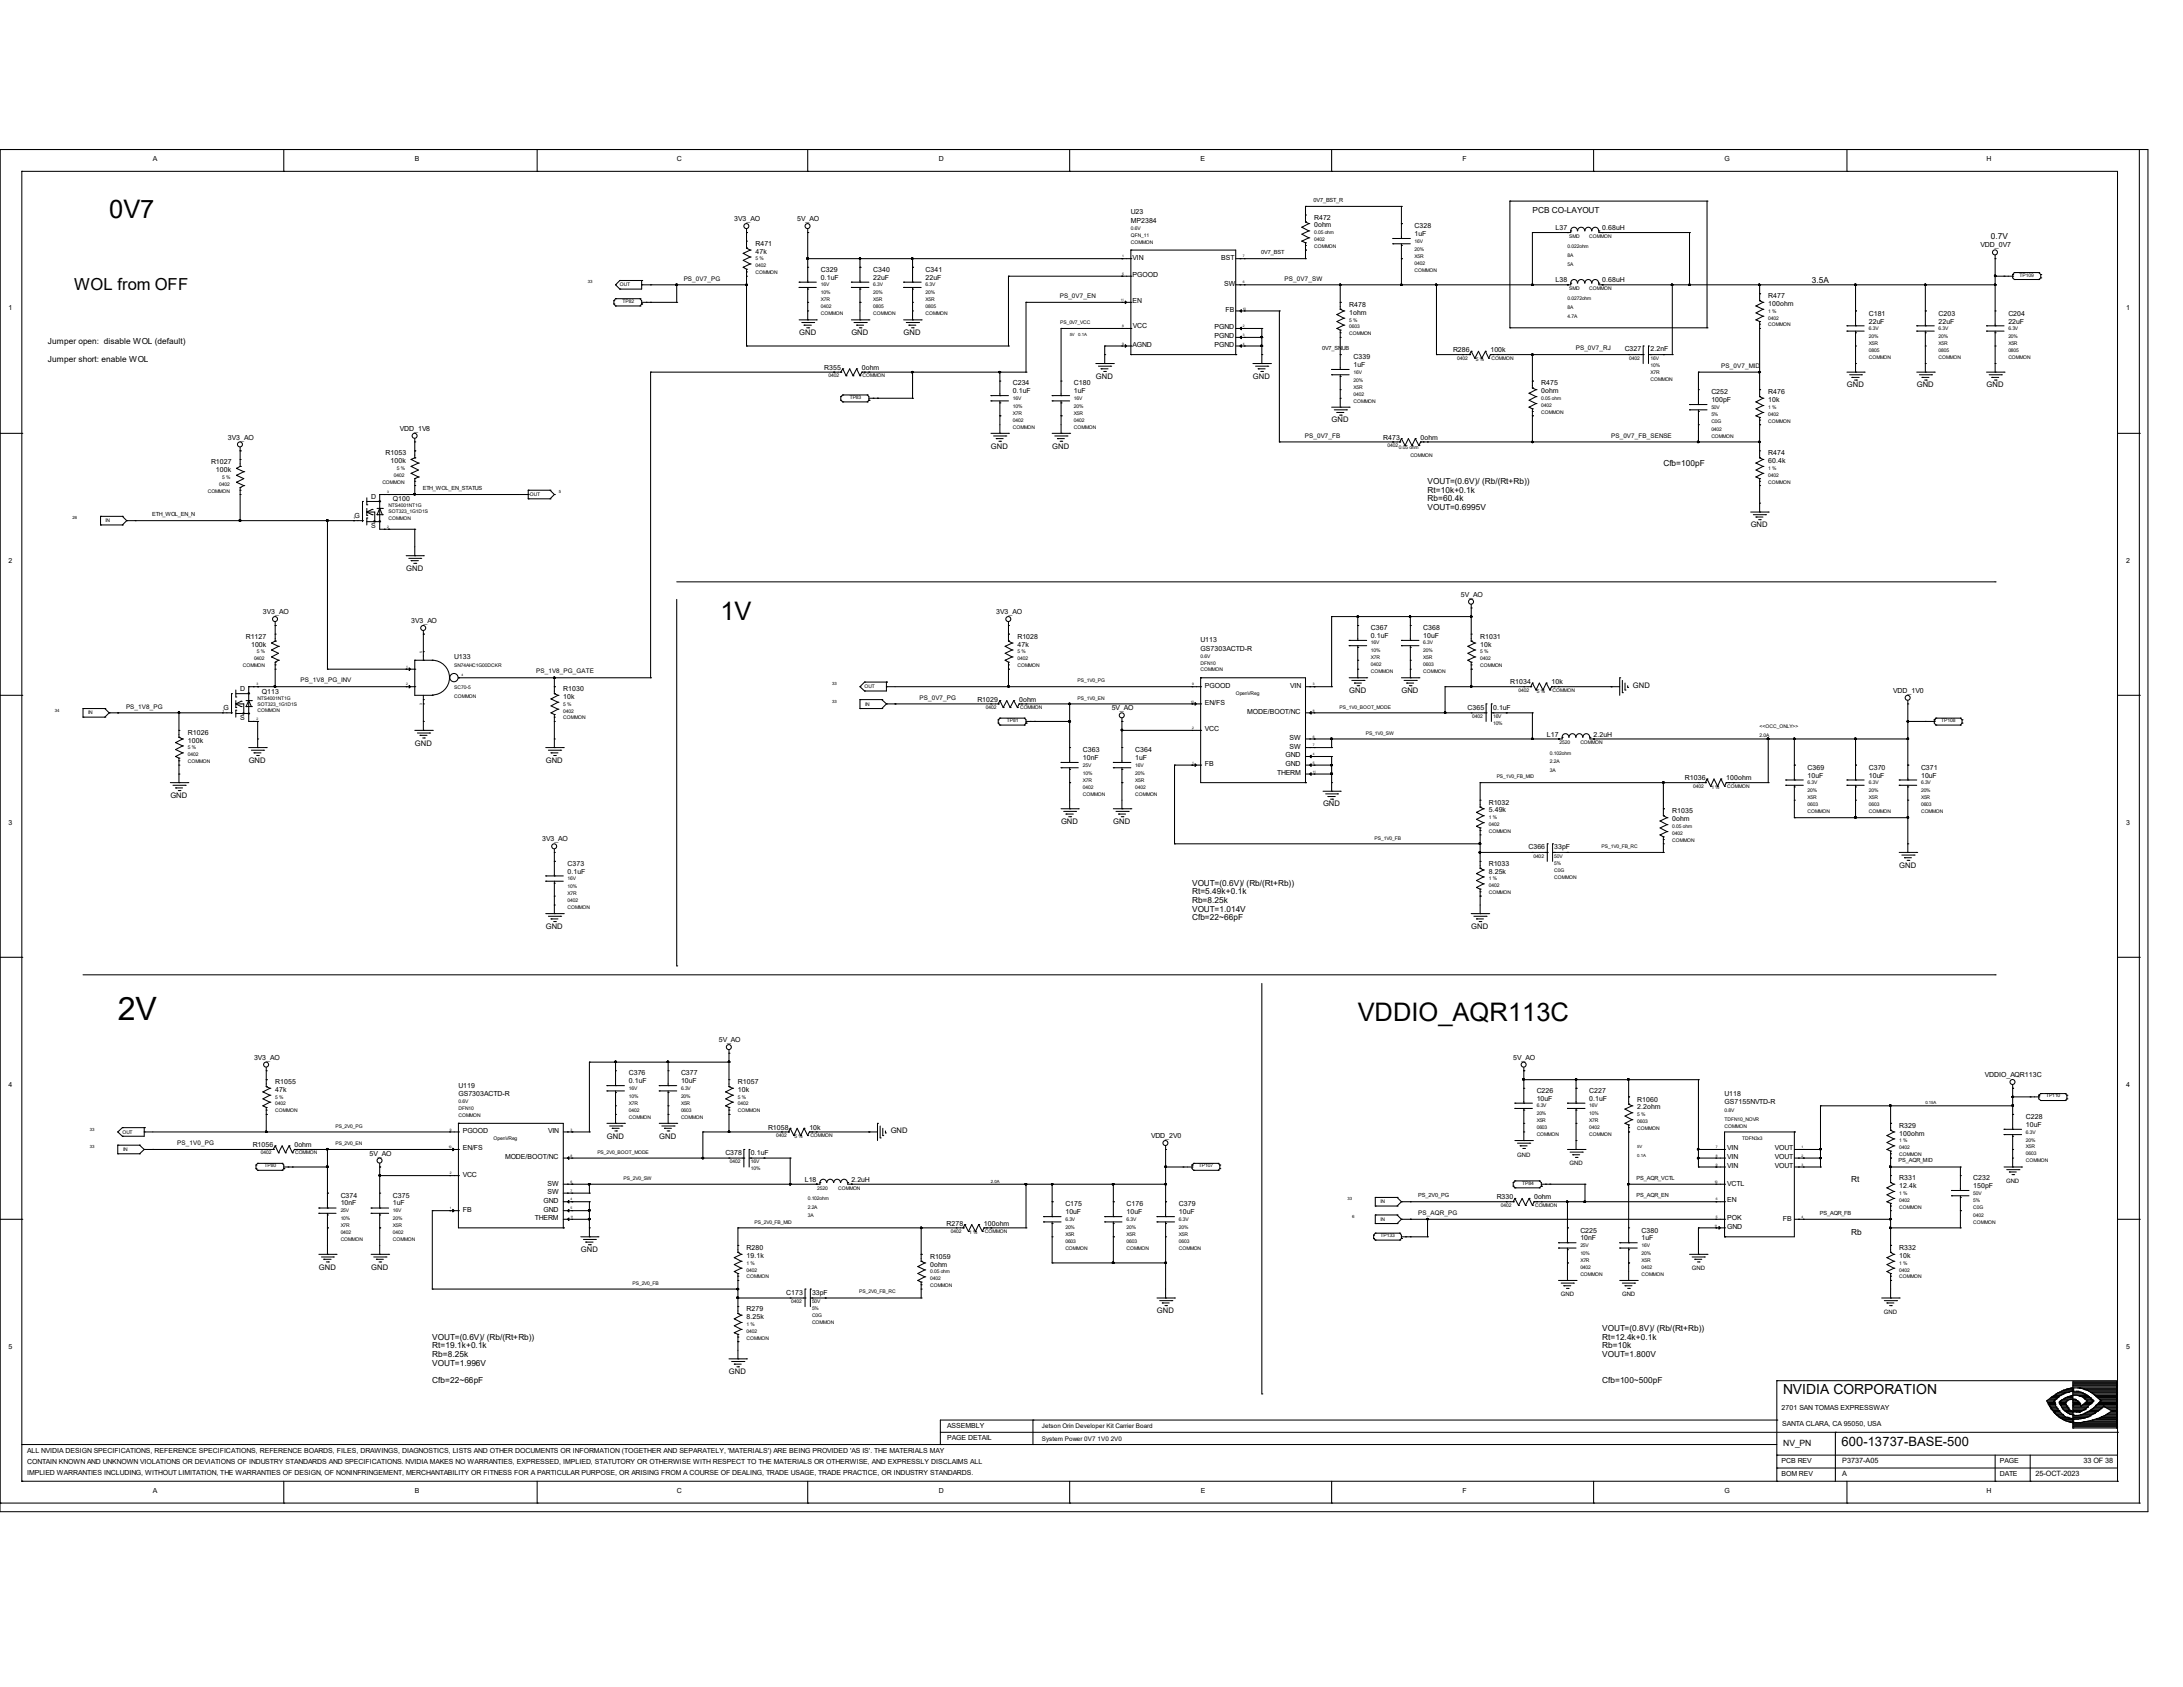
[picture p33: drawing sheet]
<svg xmlns="http://www.w3.org/2000/svg" width="279mm" height="216mm" viewBox="0 0 279 216" stroke-linecap="round" stroke-linejoin="round" font-family="sans-serif">
<defs><g id="words">
<text font-size="4.1" x="15.1" y="130.6">2V</text>
<g font-size="3.3">
<text x="14" y="27.9">0V7</text>
<text x="92.2" y="79.3">1V</text>
<text x="173.8" y="130.7">VDDIO_AQR113C</text>
</g>
<text font-size="2.1" x="9.5" y="37.1">WOL from OFF</text>
<text font-size="1.8" x="228.2" y="178.4">NVIDIA CORPORATION</text>
<text font-size="1.7" x="235.7" y="185.1">600-13737-BASE-500</text>
<g font-size="1.1">
<text x="196.1" y="27.3">PCB CO-LAYOUT</text>
<text x="254.8" y="30.6">0.7V</text>
<text x="231.9" y="36.2">3.5A</text>
<text x="6.1" y="44">Jumper open: disable WOL (default)</text>
<text x="6.1" y="46.3">Jumper short: enable WOL</text>
<text x="212.9" y="59.7">Cfb=100pF</text>
<text x="182.7" y="61.9">VOUT=(0.6V)/ (Rb/(Rt+Rb))</text>
<text x="182.7" y="63">Rt=10k+0.1k</text>
<text x="182.7" y="65.3">VOUT=0.6995V</text>
<text x="182.7" y="64.1">Rb=60.4k</text>
<text x="152.6" y="113.3">VOUT=(0.6V)/ (Rb/(Rt+Rb))</text>
<text x="152.6" y="114.4">Rt=5.49k+0.1k</text>
<text x="152.6" y="117.8">Cfb=22~66pF</text>
<text x="152.6" y="116.7">VOUT=1.014V</text>
<text x="152.6" y="115.6">Rb=8.25k</text>
<text x="236.9" y="151.3">Rt</text>
<text x="236.9" y="158">Rb</text>
<text x="55.3" y="173.7">Rb=8.25k</text>
<text x="55.3" y="172.6">Rt=19.1k+0.1k</text>
<text x="55.3" y="171.4">VOUT=(0.6V)/ (Rb/(Rt+Rb))</text>
<text x="205.1" y="170.3">VOUT=(0.8V)/ (Rb/(Rt+Rb))</text>
<text x="205.1" y="173.7">VOUT=1.800V</text>
<text x="205.1" y="171.4">Rt=12.4k+0.1k</text>
<text x="205.1" y="172.6">Rb=10k</text>
<text x="55.3" y="174.8">VOUT=1.996V</text>
<text x="55.3" y="177">Cfb=22~66pF</text>
<text x="205.1" y="177">Cfb=100~500pF</text>
<text x="228.2" y="185.1">NV_PN</text>
</g>
<g font-size="1">
<text x="102.3" y="42.9">GND</text>
<text x="109" y="42.9">GND</text>
<text x="115.7" y="42.9">GND</text>
<text x="140.3" y="48.5">GND</text>
<text x="160.4" y="48.5">GND</text>
<text x="236.4" y="49.6">GND</text>
<text x="245.3" y="49.6">GND</text>
<text x="254.3" y="49.6">GND</text>
<text x="126.8" y="57.4">GND</text>
<text x="134.7" y="57.4">GND</text>
<text x="170.4" y="54.1">GND</text>
<text x="224.1" y="67.5">GND</text>
<text x="52" y="73.1">GND</text>
<text x="172.7" y="88.7">GND</text>
<text x="179.4" y="88.7">GND</text>
<text x="209" y="88">GND</text>
<text x="53.1" y="95.4">GND</text>
<text x="31.8" y="97.6">GND</text>
<text x="69.8" y="97.6">GND</text>
<text x="21.8" y="102.1">GND</text>
<text x="135.8" y="105.5">GND</text>
<text x="142.5" y="105.5">GND</text>
<text x="169.3" y="103.2">GND</text>
<text x="243.1" y="111">GND</text>
<text x="69.8" y="118.9">GND</text>
<text x="188.3" y="118.9">GND</text>
<text x="77.7" y="145.7">GND</text>
<text x="84.4" y="145.7">GND</text>
<text x="114" y="145">GND</text>
<text x="74.3" y="160.2">GND</text>
<text x="40.8" y="162.5">GND</text>
<text x="47.5" y="162.5">GND</text>
<text x="148.1" y="168.1">GND</text>
<text x="93.3" y="175.9">GND</text>
</g>
<g font-size=".9">
<text x="19.6" y="20.6">A</text>
<text x="53.1" y="20.6">B</text>
<text x="86.6" y="20.6">C</text>
<text x="120.1" y="20.6">D</text>
<text x="153.7" y="20.6">E</text>
<text x="187.2" y="20.6">F</text>
<text x="220.7" y="20.6">G</text>
<text x="254.3" y="20.6">H</text>
<text x="94" y="28.3">3V3_AO</text>
<text x="102" y="28.3">5V_AO</text>
<text x="144.7" y="27.4">U23</text>
<text x="144.7" y="28.5">MP2384</text>
<text x="168.2" y="28.1">R472</text>
<text x="168.2" y="29.1">0ohm</text>
<text x="181.1" y="29.2">C328</text>
<text x="199.1" y="29.4">L37</text>
<text x="205.1" y="29.4">0.68uH</text>
<text x="96.7" y="31.5">R471</text>
<text x="96.7" y="32.5">47k</text>
<text x="105.1" y="34.8">C329</text>
<text x="105.1" y="35.8">0.1uF</text>
<text x="111.8" y="34.8">C340</text>
<text x="111.8" y="35.8">22uF</text>
<text x="118.4" y="34.8">C341</text>
<text x="118.4" y="35.8">22uF</text>
<text x="144.9" y="33.2">VIN</text>
<text x="144.9" y="35.5">PGOOD</text>
<text x="156.3" y="33.2">BST</text>
<text x="181.1" y="30.2">1uF</text>
<text x="253.5" y="31.7">VDD_0V7</text>
<text x="1.1" y="39.6">1</text>
<text x="144.9" y="38.8">EN</text>
<text x="145" y="42">VCC</text>
<text x="156.7" y="36.6">SW</text>
<text x="156.8" y="40">FB</text>
<text x="172.7" y="39.3">R478</text>
<text x="172.7" y="40.3">1ohm</text>
<text x="199.1" y="36.2">L38</text>
<text x="205.1" y="36.2">0.68uH</text>
<text x="226.3" y="38.1">R477</text>
<text x="226.3" y="39.2">100ohm</text>
<text x="239.2" y="40.4">C181</text>
<text x="239.2" y="41.4">22uF</text>
<text x="248.1" y="40.4">C203</text>
<text x="248.1" y="41.4">22uF</text>
<text x="257" y="40.4">C204</text>
<text x="257" y="41.4">22uF</text>
<text x="272.1" y="39.6">1</text>
<text x="105.5" y="47.3">R355</text>
<text x="110.3" y="47.3">0ohm</text>
<text x="144.9" y="44.4">AGND</text>
<text x="155.4" y="42.2">PGND</text>
<text x="155.4" y="43.3">PGND</text>
<text x="155.4" y="44.4">PGND</text>
<text x="173.2" y="46">C339</text>
<text x="173.2" y="47">1uF</text>
<text x="186" y="45.1">R286</text>
<text x="190.8" y="45.1">100k</text>
<text x="207.9" y="45">C327</text>
<text x="211.2" y="45">2.2nF</text>
<text x="129.6" y="49.3">C234</text>
<text x="129.6" y="50.3">0.1uF</text>
<text x="137.5" y="49.3">C180</text>
<text x="137.5" y="50.3">1uF</text>
<text x="197.3" y="49.3">R475</text>
<text x="197.3" y="50.3">0ohm</text>
<text x="219" y="50.5">C252</text>
<text x="219" y="51.4">100pF</text>
<text x="226.3" y="50.5">R476</text>
<text x="226.3" y="51.4">10k</text>
<text x="27" y="59.4">R1027</text>
<text x="29.2" y="56.3">3V3_AO</text>
<text x="49.4" y="58.3">R1053</text>
<text x="50" y="59.3">100k</text>
<text x="51.2" y="55.2">VDD_1V8</text>
<text x="177" y="56.3">R473</text>
<text x="181.8" y="56.3">0ohm</text>
<text x="226.3" y="58.3">R474</text>
<text x="226.3" y="59.3">60.4k</text>
<text x="27.6" y="60.4">100k</text>
<text x="47.5" y="63.9">D</text>
<text x="50.3" y="64.2">Q100</text>
<text x="45.4" y="66.3">G</text>
<text x="47.5" y="67.6">S</text>
<text x="1.1" y="72">2</text>
<text x="187" y="76.4">5V_AO</text>
<text x="272.1" y="72">2</text>
<text x="31.5" y="81.7">R1127</text>
<text x="32.1" y="82.8">100k</text>
<text x="33.7" y="78.6">3V3_AO</text>
<text x="52.6" y="79.7">3V3_AO</text>
<text x="127.5" y="78.6">3V3_AO</text>
<text x="130.2" y="81.7">R1028</text>
<text x="130.2" y="82.8">47k</text>
<text x="153.7" y="82.2">U113</text>
<text x="153.7" y="83.3">GS7303ACTD-R</text>
<text x="175.5" y="80.6">C367</text>
<text x="175.5" y="81.6">0.1uF</text>
<text x="182.2" y="80.6">C368</text>
<text x="182.2" y="81.6">10uF</text>
<text x="189.4" y="81.7">R1031</text>
<text x="189.4" y="82.8">10k</text>
<text x="30.7" y="88.4">D</text>
<text x="33.5" y="88.8">Q113</text>
<text x="58.1" y="84.3">U133</text>
<text x="72.1" y="88.4">R1030</text>
<text x="72.1" y="89.5">10k</text>
<text x="125.1" y="89.8">R1029</text>
<text x="130.4" y="89.8">0ohm</text>
<text x="154.2" y="88">PGOOD</text>
<text x="165.1" y="88">VIN</text>
<text x="193.3" y="87.5">R1034</text>
<text x="198.6" y="87.5">10k</text>
<text x="242.3" y="88.7">VDD_1V0</text>
<text x="24" y="94">R1026</text>
<text x="24" y="95">100k</text>
<text x="28.6" y="90.9">G</text>
<text x="30.7" y="92.1">S</text>
<text x="142.3" y="90.9">5V_AO</text>
<text x="154.2" y="93.6">VCC</text>
<text x="154.2" y="90.3">EN/FS</text>
<text x="159.6" y="91.4">MODE/BOOT/NC</text>
<text x="165.1" y="94.7">SW</text>
<text x="165.1" y="95.8">SW</text>
<text x="187.8" y="90.8">C365</text>
<text x="191.1" y="90.8">0.1uF</text>
<text x="198" y="94.3">L17</text>
<text x="204" y="94.3">2.2uH</text>
<text x="138.6" y="96.3">C363</text>
<text x="138.6" y="97.3">10nF</text>
<text x="145.3" y="96.3">C364</text>
<text x="145.3" y="97.3">1uF</text>
<text x="154.2" y="98">FB</text>
<text x="163.4" y="99.2">THERM</text>
<text x="164.5" y="96.9">GND</text>
<text x="164.5" y="98">GND</text>
<text x="215.6" y="99.9">R1036</text>
<text x="220.9" y="99.9">100ohm</text>
<text x="231.4" y="98.5">C369</text>
<text x="231.4" y="99.5">10uF</text>
<text x="239.2" y="98.5">C370</text>
<text x="239.2" y="99.5">10uF</text>
<text x="245.9" y="98.5">C371</text>
<text x="245.9" y="99.5">10uF</text>
<text x="1.1" y="105.5">3</text>
<text x="69.4" y="107.7">3V3_AO</text>
<text x="190.5" y="103">R1032</text>
<text x="190.5" y="104">5.49k</text>
<text x="214" y="104.1">R1035</text>
<text x="214" y="105.1">0ohm</text>
<text x="272.1" y="105.5">3</text>
<text x="72.6" y="110.8">C373</text>
<text x="72.6" y="111.8">0.1uF</text>
<text x="190.5" y="110.8">R1033</text>
<text x="190.5" y="111.8">8.25k</text>
<text x="195.6" y="108.7">C366</text>
<text x="198.9" y="108.7">33pF</text>
<text x="32.5" y="135.6">3V3_AO</text>
<text x="80.5" y="137.6">C376</text>
<text x="87.2" y="137.6">C377</text>
<text x="92" y="133.4">5V_AO</text>
<text x="193.7" y="135.6">5V_AO</text>
<text x="254" y="137.8">VDDIO_AQR113C</text>
<text x="1.1" y="139.1">4</text>
<text x="35.2" y="138.7">R1055</text>
<text x="35.2" y="139.7">47k</text>
<text x="58.7" y="139.2">U119</text>
<text x="58.7" y="140.3">GS7303ACTD-R</text>
<text x="80.5" y="138.6">0.1uF</text>
<text x="87.2" y="138.6">10uF</text>
<text x="94.4" y="138.7">R1057</text>
<text x="94.4" y="139.7">10k</text>
<text x="196.7" y="139.9">C226</text>
<text x="196.7" y="140.8">10uF</text>
<text x="203.4" y="139.9">C227</text>
<text x="203.4" y="140.8">0.1uF</text>
<text x="209.5" y="141">R1060</text>
<text x="209.5" y="142">2.2ohm</text>
<text x="220.7" y="140.2">U118</text>
<text x="220.7" y="141.3">GS7155NVTD-R</text>
<text x="259.3" y="143.2">C228</text>
<text x="272.1" y="139.1">4</text>
<text x="32.3" y="146.8">R1056</text>
<text x="37.7" y="146.8">0ohm</text>
<text x="47.3" y="147.9">5V_AO</text>
<text x="59.2" y="145">PGOOD</text>
<text x="59.2" y="147.2">EN/FS</text>
<text x="64.6" y="148.3">MODE/BOOT/NC</text>
<text x="70.1" y="145">VIN</text>
<text x="92.8" y="147.8">C378</text>
<text x="96.1" y="147.8">0.1uF</text>
<text x="98.3" y="144.6">R1058</text>
<text x="103.6" y="144.6">10k</text>
<text x="147.3" y="145.7">VDD_2V0</text>
<text x="221.1" y="147.2">VIN</text>
<text x="221.1" y="148.3">VIN</text>
<text x="221.1" y="149.5">VIN</text>
<text x="227.2" y="147.2">VOUT</text>
<text x="227.2" y="148.3">VOUT</text>
<text x="227.2" y="149.5">VOUT</text>
<text x="243.1" y="144.3">R329</text>
<text x="243.1" y="145.3">100ohm</text>
<text x="259.3" y="144.2">10uF</text>
<text x="43.6" y="153.3">C374</text>
<text x="43.6" y="154.3">10nF</text>
<text x="50.3" y="153.3">C375</text>
<text x="50.3" y="154.3">1uF</text>
<text x="59.2" y="155.1">FB</text>
<text x="59.2" y="150.6">VCC</text>
<text x="69.6" y="153.9">GND</text>
<text x="69.6" y="155.1">GND</text>
<text x="70.1" y="151.7">SW</text>
<text x="70.1" y="152.8">SW</text>
<text x="103" y="151.3">L18</text>
<text x="109" y="151.3">2.2uH</text>
<text x="136.4" y="154.4">C175</text>
<text x="136.4" y="155.4">10uF</text>
<text x="144.2" y="154.4">C176</text>
<text x="144.2" y="155.4">10uF</text>
<text x="150.9" y="154.4">C379</text>
<text x="150.9" y="155.4">10uF</text>
<text x="191.6" y="153.5">R330</text>
<text x="196.3" y="153.5">0ohm</text>
<text x="221.1" y="153.8">EN</text>
<text x="221.1" y="151.7">VCTL</text>
<text x="243.1" y="151">R331</text>
<text x="243.1" y="152">12.4k</text>
<text x="252.6" y="151">C232</text>
<text x="252.6" y="152">150pF</text>
<text x="68.5" y="156.2">THERM</text>
<text x="95.5" y="160">R280</text>
<text x="95.5" y="161">19.1k</text>
<text x="119" y="161.1">R1059</text>
<text x="121.2" y="156.8">R278</text>
<text x="125.9" y="156.8">100ohm</text>
<text x="202.3" y="157.7">C225</text>
<text x="202.3" y="158.8">10nF</text>
<text x="210.1" y="157.7">C380</text>
<text x="210.1" y="158.8">1uF</text>
<text x="221.1" y="156.1">POK</text>
<text x="221.1" y="157.3">GND</text>
<text x="228.2" y="156.3">FB</text>
<text x="243.1" y="160">R332</text>
<text x="243.1" y="161">10k</text>
<text x="95.5" y="167.8">R279</text>
<text x="100.6" y="165.7">C173</text>
<text x="103.9" y="165.7">33pF</text>
<text x="119" y="162.1">0ohm</text>
<text x="1.1" y="172.6">5</text>
<text x="95.5" y="168.8">8.25k</text>
<text x="272.1" y="172.6">5</text>
<text x="121.2" y="184.3">PAGE DETAIL</text>
<text x="121.2" y="182.8">ASSEMBLY</text>
<text x="228" y="180.4">2701 SAN TOMAS EXPRESSWAY</text>
<text x="228.1" y="182.5">SANTA CLARA, CA 95050, USA</text>
<text x="3.5" y="187.4">CONTAIN KNOWN AND UNKNOWN VIOLATIONS OR DEVIATIONS OF INDUSTRY STANDARDS AND SPECIFICATIONS. NVIDIA MAKES NO WARRANTIES, EXPRESSED, IMPLIED, STATUTORY OR OTHERWISE WITH RESPECT TO THE MATERIALS OR OTHERWISE, AND EXPRESSLY DISCLAIMS ALL</text>
<text x="3.5" y="186">ALL NVIDIA DESIGN SPECIFICATIONS, REFERENCE SPECIFICATIONS, REFERENCE BOARDS, FILES, DRAWINGS, DIAGNOSTICS, LISTS AND OTHER DOCUMENTS OR INFORMATION (TOGETHER AND SEPARATELY, 'MATERIALS') ARE BEING PROVIDED 'AS IS'. THE MATERIALS MAY</text>
<text x="3.5" y="188.8">IMPLIED WARRANTIES INCLUDING, WITHOUT LIMITATION, THE WARRANTIES OF DESIGN, OF NONINFRINGEMENT, MERCHANTABILITY OR FITNESS FOR A PARTICULAR PURPOSE, OR ARISING FROM A COURSE OF DEALING, TRADE USAGE, TRADE PRACTICE, OR INDUSTRY STANDARDS.</text>
<text x="19.6" y="191.1">A</text>
<text x="53.1" y="191.1">B</text>
<text x="86.6" y="191.1">C</text>
<text x="120.1" y="191.1">D</text>
<text x="153.7" y="191.1">E</text>
<text x="187.2" y="191.1">F</text>
<text x="220.7" y="191.1">G</text>
<text x="228" y="188.9">BOM REV</text>
<text x="228" y="187.2">PCB REV</text>
<text x="235.8" y="188.9">A</text>
<text x="235.8" y="187.2">P3737-A05</text>
<text x="254.3" y="191.1">H</text>
<text x="255.9" y="187.2">PAGE</text>
<text x="255.9" y="188.9">DATE</text>
<text x="260.5" y="188.9">25-OCT-2023</text>
<text x="266.7" y="187.2">33 OF 38</text>
</g>
<g font-size=".8">
<text x="87.5" y="35.9">PS_0V7_PG</text>
<text x="164.4" y="35.9">PS_0V7_SW</text>
<text x="135.6" y="38.1">PS_0V7_EN</text>
<text x="201.7" y="44.8">PS_0V7_RJ</text>
<text x="220.3" y="47.1">PS_0V7_MID</text>
<text x="167" y="56">PS_0V7_FB</text>
<text x="206.2" y="56">PS_0V7_FB_SENSE</text>
<text x="38.5" y="87.3">PS_1V8_PG_INV</text>
<text x="68.6" y="86.2">PS_1V8_PG_GATE</text>
<text x="117.7" y="89.5">PS_0V7_PG</text>
<text x="16.1" y="90.7">PS_1V8_PG</text>
<text x="22.7" y="146.6">PS_1V0_PG</text>
<text x="194.2" y="148">GND</text>
<text x="200.9" y="149.1">GND</text>
<text x="181.5" y="155.5">PS_AQR_PG</text>
<text x="256.8" y="151.4">GND</text>
<text x="199.8" y="165.9">GND</text>
<text x="207.6" y="165.9">GND</text>
<text x="216.5" y="162.6">GND</text>
<text x="241.1" y="168.1">GND</text>
<text x="133.3" y="182.8">Jetson Orin Developer Kit Carrier Board</text>
<text x="133.3" y="184.4">System Power 0V7 1V0 2V0</text>
</g>
<g font-size=".7">
<text x="168.1" y="25.8">0V7_BST_R</text>
<text x="161.4" y="32.6">0V7_BST</text>
<text x="169.2" y="44.8">0V7_SNUB</text>
<text x="54.1" y="62.7">ETH_WOL_EN_STATUS</text>
<text x="19.5" y="66.1">ETH_WOL_EN_N</text>
<text x="243" y="148.8">PS_AQR_MID</text>
<text x="181.5" y="153.2">PS_2V0_PG</text>
<text x="209.5" y="153.2">PS_AQR_EN</text>
<text x="209.5" y="151">PS_AQR_VCTL</text>
<text x="232.9" y="155.5">PS_AQR_FB</text>
</g>
<g font-size=".6">
<text x="144.7" y="29.4">0.6V</text>
<text x="168.2" y="30">0.05 ohm</text>
<text x="96.7" y="34.2">0402</text>
<text x="96.7" y="33.3">5 %</text>
<text x="96.7" y="35.1">COMMON</text>
<text x="144.7" y="30.3">QFN_11</text>
<text x="144.7" y="31.2">COMMON</text>
<text x="168.2" y="30.9">0402</text>
<text x="168.2" y="31.8">COMMON</text>
<text x="181.1" y="33">X5R</text>
<text x="181.1" y="32.1">20%</text>
<text x="181.1" y="31.1">16V</text>
<text x="181.1" y="34.8">COMMON</text>
<text x="181.1" y="33.9">0402</text>
<text x="200.6" y="31.8">0.022ohm</text>
<text x="200.6" y="32.9">8A</text>
<text x="200.6" y="34">5A</text>
<text x="200.8" y="30.4">SMD</text>
<text x="203.4" y="30.4">COMMON</text>
<text x="258.5" y="35.4">TP109</text>
<text x="75.2" y="36.3">33</text>
<text x="79.3" y="36.7">OUT</text>
<text x="79.7" y="38.7">TP82</text>
<text x="105.1" y="39.5">0402</text>
<text x="105.1" y="38.6">X7R</text>
<text x="105.1" y="37.7">10%</text>
<text x="105.1" y="36.7">16V</text>
<text x="105.1" y="40.3">COMMON</text>
<text x="111.8" y="37.7">20%</text>
<text x="111.8" y="38.6">X5R</text>
<text x="111.8" y="39.5">0805</text>
<text x="111.8" y="40.3">COMMON</text>
<text x="111.8" y="36.7">6.3V</text>
<text x="118.4" y="37.7">20%</text>
<text x="118.4" y="36.7">6.3V</text>
<text x="118.4" y="38.6">X5R</text>
<text x="118.4" y="39.5">0805</text>
<text x="118.4" y="40.3">COMMON</text>
<text x="135.7" y="41.5">PS_0V7_VCC</text>
<text x="172.7" y="41.1">5 %</text>
<text x="200.6" y="39.6">8A</text>
<text x="200.6" y="40.7">4.7A</text>
<text x="200.6" y="38.4">0.0272ohm</text>
<text x="200.8" y="37.1">SMD</text>
<text x="203.4" y="37.1">COMMON</text>
<text x="226.3" y="40.9">0402</text>
<text x="226.3" y="40">1 %</text>
<text x="226.3" y="41.8">COMMON</text>
<text x="136.9" y="43">5V</text>
<text x="138" y="43">0.1A</text>
<text x="172.7" y="42.9">COMMON</text>
<text x="172.7" y="42">0603</text>
<text x="173.2" y="47.8">16V</text>
<text x="186.5" y="46.1">0402</text>
<text x="188.9" y="46.2">5 %</text>
<text x="190.9" y="46.1">COMMON</text>
<text x="208.5" y="46.1">0402</text>
<text x="211.2" y="46.1">16V</text>
<text x="211.2" y="46.9">10%</text>
<text x="211.2" y="47.8">X7R</text>
<text x="239.2" y="43.3">20%</text>
<text x="239.2" y="44.2">X5R</text>
<text x="239.2" y="45">0805</text>
<text x="239.2" y="42.2">6.3V</text>
<text x="239.2" y="45.9">COMMON</text>
<text x="248.1" y="45">0805</text>
<text x="248.1" y="43.3">20%</text>
<text x="248.1" y="42.2">6.3V</text>
<text x="248.1" y="45.9">COMMON</text>
<text x="248.1" y="44.2">X5R</text>
<text x="257" y="45">0805</text>
<text x="257" y="44.2">X5R</text>
<text x="257" y="43.3">20%</text>
<text x="257" y="42.2">6.3V</text>
<text x="257" y="45.9">COMMON</text>
<text x="106" y="48.3">0402</text>
<text x="108.8" y="51">TP83</text>
<text x="110.4" y="48.3">COMMON</text>
<text x="129.6" y="53.1">X7R</text>
<text x="129.6" y="52.2">10%</text>
<text x="129.6" y="54">0402</text>
<text x="129.6" y="51.2">16V</text>
<text x="137.5" y="53.1">X5R</text>
<text x="137.5" y="54">0402</text>
<text x="137.5" y="51.2">16V</text>
<text x="137.5" y="52.2">20%</text>
<text x="173.2" y="48.9">20%</text>
<text x="173.2" y="49.7">X5R</text>
<text x="173.2" y="50.6">0402</text>
<text x="173.2" y="51.5">COMMON</text>
<text x="197.3" y="53">COMMON</text>
<text x="197.3" y="52.1">0402</text>
<text x="197.3" y="51.2">0.05 ohm</text>
<text x="211.2" y="48.7">COMMON</text>
<text x="219" y="53.3">5%</text>
<text x="219" y="52.3">50V</text>
<text x="226.3" y="53.2">0402</text>
<text x="226.3" y="52.3">1 %</text>
<text x="129.6" y="54.9">COMMON</text>
<text x="137.5" y="54.9">COMMON</text>
<text x="177.6" y="57.2">0402</text>
<text x="179" y="57.4">0.05 ohm</text>
<text x="180.5" y="58.5">COMMON</text>
<text x="219" y="55.1">0402</text>
<text x="219" y="56">COMMON</text>
<text x="219" y="54.2">C0G</text>
<text x="226.3" y="54.1">COMMON</text>
<text x="26.6" y="63">COMMON</text>
<text x="28.1" y="62.1">0402</text>
<text x="28.4" y="61.3">5 %</text>
<text x="48.9" y="61.9">COMMON</text>
<text x="49.7" y="64.9">NTS4001NT1G</text>
<text x="49.7" y="65.7">SOT323_1G1D1S</text>
<text x="50.4" y="61">0402</text>
<text x="50.8" y="60.1">5 %</text>
<text x="67.8" y="63.5">OUT</text>
<text x="71.5" y="63.1">5</text>
<text x="226.3" y="61.9">COMMON</text>
<text x="226.3" y="61">0402</text>
<text x="226.3" y="60.1">1 %</text>
<text x="9.3" y="66.5">26</text>
<text x="13.5" y="66.8">IN</text>
<text x="49.7" y="66.5">COMMON</text>
<text x="32.9" y="83.6">5 %</text>
<text x="130.2" y="83.6">5 %</text>
<text x="175.5" y="83.5">10%</text>
<text x="175.5" y="82.5">16V</text>
<text x="182.2" y="83.5">20%</text>
<text x="182.2" y="82.5">6.3V</text>
<text x="189.4" y="83.6">5 %</text>
<text x="31.1" y="85.4">COMMON</text>
<text x="32.5" y="84.5">0402</text>
<text x="33" y="89.5">NTS4001NT1G</text>
<text x="58.1" y="88.2">SC70-5</text>
<text x="58.1" y="89.3">COMMON</text>
<text x="58.1" y="85.4">SN74AHC1G00DCKR</text>
<text x="106.5" y="89.9">33</text>
<text x="106.5" y="87.7">33</text>
<text x="110.7" y="88.1">OUT</text>
<text x="130.2" y="84.5">0402</text>
<text x="130.2" y="85.4">COMMON</text>
<text x="137.9" y="89.5">PS_1V0_EN</text>
<text x="137.9" y="87.3">PS_1V0_PG</text>
<text x="153.7" y="84.2">0.6V</text>
<text x="153.7" y="85">DFN10</text>
<text x="153.7" y="85.9">COMMON</text>
<text x="158.2" y="88.9">OpenVReg</text>
<text x="175.5" y="84.4">X7R</text>
<text x="175.5" y="85.3">0402</text>
<text x="175.5" y="86.1">COMMON</text>
<text x="182.2" y="85.3">0603</text>
<text x="182.2" y="86.1">COMMON</text>
<text x="182.2" y="84.4">X5R</text>
<text x="189.4" y="85.4">COMMON</text>
<text x="189.4" y="84.5">0402</text>
<text x="194.4" y="88.5">0402</text>
<text x="196.7" y="88.7">5 %</text>
<text x="198.7" y="88.5">COMMON</text>
<text x="7" y="91.1">34</text>
<text x="11.3" y="91.4">IN</text>
<text x="24" y="95.9">5 %</text>
<text x="33" y="90.3">SOT323_1G1D1S</text>
<text x="33" y="91.1">COMMON</text>
<text x="72.1" y="90.3">5 %</text>
<text x="72.1" y="92.1">COMMON</text>
<text x="72.1" y="91.2">0402</text>
<text x="110.7" y="90.3">IN</text>
<text x="126.2" y="90.8">0402</text>
<text x="128.9" y="92.4">TP81</text>
<text x="130.6" y="90.8">COMMON</text>
<text x="171.4" y="90.7">PS_1V0_BOOT_MODE</text>
<text x="174.8" y="94">PS_1V0_SW</text>
<text x="188.4" y="91.9">0402</text>
<text x="191.1" y="92.8">10%</text>
<text x="191.1" y="91.9">16V</text>
<text x="199.6" y="95.2">2520</text>
<text x="202.3" y="95.2">COMMON</text>
<text x="225.2" y="94.3">2.0A</text>
<text x="225.2" y="93.2">&lt;&lt;OCC_ONLY&gt;&gt;</text>
<text x="248.5" y="92.4">TP108</text>
<text x="24" y="97.7">COMMON</text>
<text x="24" y="96.8">0402</text>
<text x="138.6" y="98.1">25V</text>
<text x="138.6" y="100">X7R</text>
<text x="138.6" y="101.8">COMMON</text>
<text x="138.6" y="99.1">10%</text>
<text x="138.6" y="100.9">0402</text>
<text x="145.3" y="101.8">COMMON</text>
<text x="145.3" y="98.1">16V</text>
<text x="145.3" y="100.9">0402</text>
<text x="145.3" y="100">X5R</text>
<text x="145.3" y="99.1">20%</text>
<text x="191.6" y="99.6">PS_1V0_FB_MID</text>
<text x="198.4" y="98.8">3A</text>
<text x="198.4" y="97.7">2.2A</text>
<text x="198.4" y="96.6">0.102ohm</text>
<text x="216.7" y="100.8">0402</text>
<text x="219" y="101">1 %</text>
<text x="221.1" y="100.8">COMMON</text>
<text x="231.4" y="100.4">6.3V</text>
<text x="231.4" y="101.4">20%</text>
<text x="239.2" y="101.4">20%</text>
<text x="239.2" y="100.4">6.3V</text>
<text x="245.9" y="101.4">20%</text>
<text x="245.9" y="100.4">6.3V</text>
<text x="175.9" y="107.4">PS_1V0_FB</text>
<text x="190.5" y="105.7">0402</text>
<text x="190.5" y="106.6">COMMON</text>
<text x="190.5" y="104.8">1 %</text>
<text x="214" y="107.7">COMMON</text>
<text x="214" y="106.8">0402</text>
<text x="214" y="106">0.05 ohm</text>
<text x="231.4" y="104.1">COMMON</text>
<text x="231.4" y="102.3">X5R</text>
<text x="231.4" y="103.2">0603</text>
<text x="239.2" y="104.1">COMMON</text>
<text x="239.2" y="102.3">X5R</text>
<text x="239.2" y="103.2">0603</text>
<text x="245.9" y="104.1">COMMON</text>
<text x="245.9" y="102.3">X5R</text>
<text x="245.9" y="103.2">0603</text>
<text x="72.6" y="112.6">16V</text>
<text x="72.6" y="113.7">10%</text>
<text x="190.5" y="113.5">0402</text>
<text x="190.5" y="112.6">1 %</text>
<text x="196.3" y="109.8">0402</text>
<text x="198.9" y="109.8">50V</text>
<text x="198.9" y="110.7">5%</text>
<text x="198.9" y="112.4">COMMON</text>
<text x="198.9" y="111.5">C0G</text>
<text x="205" y="108.5">PS_1V0_FB_RC</text>
<text x="72.6" y="115.4">0402</text>
<text x="72.6" y="114.6">X7R</text>
<text x="72.6" y="116.3">COMMON</text>
<text x="190.5" y="114.4">COMMON</text>
<text x="35.2" y="140.6">5 %</text>
<text x="35.2" y="141.5">0402</text>
<text x="35.2" y="142.4">COMMON</text>
<text x="58.7" y="143">COMMON</text>
<text x="58.7" y="141.1">0.6V</text>
<text x="58.7" y="142">DFN10</text>
<text x="80.5" y="143.2">COMMON</text>
<text x="80.5" y="139.5">16V</text>
<text x="80.5" y="140.5">10%</text>
<text x="80.5" y="142.3">0402</text>
<text x="80.5" y="141.4">X7R</text>
<text x="87.2" y="143.2">COMMON</text>
<text x="87.2" y="140.5">20%</text>
<text x="87.2" y="141.4">X5R</text>
<text x="87.2" y="142.3">0603</text>
<text x="87.2" y="139.5">6.3V</text>
<text x="94.4" y="140.6">5 %</text>
<text x="94.4" y="141.5">0402</text>
<text x="94.4" y="142.4">COMMON</text>
<text x="196.7" y="143.6">X5R</text>
<text x="196.7" y="142.7">20%</text>
<text x="196.7" y="141.7">6.3V</text>
<text x="203.4" y="143.6">X7R</text>
<text x="203.4" y="142.7">10%</text>
<text x="203.4" y="141.7">16V</text>
<text x="209.5" y="143.7">0603</text>
<text x="209.5" y="142.8">5 %</text>
<text x="220.7" y="143.5">TDFN10_NOVR</text>
<text x="220.7" y="142.4">0.8V</text>
<text x="246.4" y="141.4">0.15A</text>
<text x="261.9" y="140.4">TP110</text>
<text x="11.5" y="146.9">33</text>
<text x="11.5" y="144.7">33</text>
<text x="15.7" y="145.1">OUT</text>
<text x="15.7" y="147.3">IN</text>
<text x="33.4" y="147.7">0402</text>
<text x="33.9" y="149.4">TP80</text>
<text x="37.8" y="147.7">COMMON</text>
<text x="42.9" y="146.6">PS_2V0_EN</text>
<text x="42.9" y="144.3">PS_2V0_PG</text>
<text x="63.2" y="145.9">OpenVReg</text>
<text x="76.5" y="147.7">PS_2V0_BOOT_MODE</text>
<text x="93.4" y="148.9">0402</text>
<text x="96.1" y="149.8">10%</text>
<text x="96.1" y="148.9">16V</text>
<text x="99.4" y="145.5">0402</text>
<text x="101.7" y="145.7">5 %</text>
<text x="103.7" y="145.5">COMMON</text>
<text x="153.5" y="149.4">TP107</text>
<text x="196.7" y="144.5">0603</text>
<text x="196.7" y="145.4">COMMON</text>
<text x="203.4" y="145.4">COMMON</text>
<text x="203.4" y="144.5">0402</text>
<text x="209.5" y="144.6">COMMON</text>
<text x="209.5" y="146.9">5V</text>
<text x="209.5" y="148">0.1A</text>
<text x="220.7" y="144.4">COMMON</text>
<text x="223" y="145.9">TDFN3x3</text>
<text x="243.1" y="146.2">1 %</text>
<text x="243.1" y="147.1">0402</text>
<text x="243.1" y="148">COMMON</text>
<text x="259.3" y="147">X5R</text>
<text x="259.3" y="148.8">COMMON</text>
<text x="259.3" y="145.1">6.3V</text>
<text x="259.3" y="146.1">20%</text>
<text x="259.3" y="147.9">0603</text>
<text x="43.6" y="155.1">25V</text>
<text x="50.3" y="155.1">16V</text>
<text x="79.8" y="151">PS_2V0_SW</text>
<text x="103.4" y="154.7">2.2A</text>
<text x="103.4" y="155.8">3A</text>
<text x="103.4" y="153.5">0.102ohm</text>
<text x="104.6" y="152.2">2520</text>
<text x="107.3" y="152.2">COMMON</text>
<text x="126.8" y="151.4">2.0A</text>
<text x="172.5" y="153.6">33</text>
<text x="173.1" y="155.9">6</text>
<text x="176.7" y="154">IN</text>
<text x="192.1" y="154.5">0402</text>
<text x="194.8" y="151.6">TP84</text>
<text x="196.5" y="154.5">COMMON</text>
<text x="243.1" y="152.9">1 %</text>
<text x="243.1" y="153.8">0402</text>
<text x="243.1" y="154.7">COMMON</text>
<text x="252.6" y="155.7">0402</text>
<text x="252.6" y="152.9">50V</text>
<text x="252.6" y="153.9">5%</text>
<text x="252.6" y="154.8">C0G</text>
<text x="43.6" y="156.1">10%</text>
<text x="43.6" y="157.9">0402</text>
<text x="43.6" y="158.8">COMMON</text>
<text x="43.6" y="157">X7R</text>
<text x="50.3" y="158.8">COMMON</text>
<text x="50.3" y="157">X5R</text>
<text x="50.3" y="156.1">20%</text>
<text x="50.3" y="157.9">0402</text>
<text x="95.5" y="161.8">1 %</text>
<text x="96.6" y="156.6">PS_2V0_FB_MID</text>
<text x="121.7" y="157.8">0402</text>
<text x="124" y="158">1 %</text>
<text x="126.1" y="157.8">COMMON</text>
<text x="136.4" y="159.9">COMMON</text>
<text x="136.4" y="157.3">20%</text>
<text x="136.4" y="158.2">X5R</text>
<text x="136.4" y="159">0603</text>
<text x="136.4" y="156.3">6.3V</text>
<text x="144.2" y="159">0603</text>
<text x="144.2" y="158.2">X5R</text>
<text x="144.2" y="157.3">20%</text>
<text x="144.2" y="159.9">COMMON</text>
<text x="144.2" y="156.3">6.3V</text>
<text x="150.9" y="159.9">COMMON</text>
<text x="150.9" y="158.2">X5R</text>
<text x="150.9" y="159">0603</text>
<text x="150.9" y="157.3">20%</text>
<text x="150.9" y="156.3">6.3V</text>
<text x="176.7" y="156.3">IN</text>
<text x="176.7" y="158.3">TP133</text>
<text x="202.3" y="159.6">25V</text>
<text x="202.3" y="160.6">10%</text>
<text x="202.3" y="161.5">X7R</text>
<text x="210.1" y="159.6">16V</text>
<text x="210.1" y="160.6">20%</text>
<text x="210.1" y="161.5">X5R</text>
<text x="243.1" y="161.8">1 %</text>
<text x="252.6" y="156.6">COMMON</text>
<text x="80.9" y="164.4">PS_2V0_FB</text>
<text x="95.5" y="163.6">COMMON</text>
<text x="95.5" y="162.7">0402</text>
<text x="101.3" y="166.8">0402</text>
<text x="103.9" y="167.6">5%</text>
<text x="103.9" y="166.8">50V</text>
<text x="110" y="165.5">PS_2V0_FB_RC</text>
<text x="119" y="164.7">COMMON</text>
<text x="119" y="162.9">0.05 ohm</text>
<text x="119" y="163.8">0402</text>
<text x="202.3" y="163.3">COMMON</text>
<text x="202.3" y="162.4">0402</text>
<text x="210.1" y="163.3">COMMON</text>
<text x="210.1" y="162.4">0402</text>
<text x="243.1" y="163.6">COMMON</text>
<text x="243.1" y="162.7">0402</text>
<text x="95.5" y="169.7">1 %</text>
<text x="95.5" y="170.6">0402</text>
<text x="95.5" y="171.4">COMMON</text>
<text x="103.9" y="168.5">C0G</text>
<text x="103.9" y="169.4">COMMON</text>
</g>
<g font-size=".4">
<text x="143.6" y="32.9">1</text>
<text x="143.6" y="35.2">5</text>
<text x="159.1" y="32.9">7</text>
<text x="143.5" y="38.5">11</text>
<text x="143.6" y="41.9">8</text>
<text x="159.1" y="41.9">2</text>
<text x="159.1" y="36.3">6</text>
<text x="159.1" y="39.6">10</text>
<text x="143.6" y="44.1">9</text>
<text x="159.1" y="43">3</text>
<text x="159.1" y="44.1">4</text>
<text x="49.6" y="63.1">3</text>
<text x="45.3" y="66.5">1</text>
<text x="49.6" y="67.6">2</text>
<text x="54" y="83.6" transform="rotate(-90 54 83.6)">5</text>
<text x="32.8" y="87.7">3</text>
<text x="52" y="85.5">1</text>
<text x="52" y="87.7">2</text>
<text x="59.1" y="86.6">4</text>
<text x="152.4" y="89.9">10</text>
<text x="152.6" y="87.7">9</text>
<text x="168" y="87.7">3</text>
<text x="28.5" y="91.1">1</text>
<text x="32.8" y="92.2">2</text>
<text x="54" y="90.2" transform="rotate(-90 54 90.2)">3</text>
<text x="152.6" y="93.3">2</text>
<text x="168" y="94.4">6</text>
<text x="168" y="95.5">7</text>
<text x="168" y="91.1">8</text>
<text x="152.6" y="97.7">1</text>
<text x="168" y="96.6">4</text>
<text x="168" y="97.7">5</text>
<text x="168" y="98.9">11</text>
<text x="57.4" y="146.9">10</text>
<text x="57.6" y="144.7">9</text>
<text x="73" y="144.7">3</text>
<text x="73" y="148">8</text>
<text x="219.6" y="146.9">7</text>
<text x="219.6" y="148">8</text>
<text x="219.6" y="149.2">9</text>
<text x="230.6" y="146.9">1</text>
<text x="230.6" y="148">2</text>
<text x="230.6" y="149.2">3</text>
<text x="57.6" y="154.8">1</text>
<text x="57.6" y="150.3">2</text>
<text x="73" y="153.6">4</text>
<text x="73" y="154.8">5</text>
<text x="73" y="151.4">6</text>
<text x="73" y="152.5">7</text>
<text x="73" y="155.9">11</text>
<text x="219.5" y="151.4">10</text>
<text x="219.6" y="155.9">5</text>
<text x="219.6" y="153.6">6</text>
<text x="230.6" y="155.9">4</text>
<text x="219.5" y="157">11</text>
</g>
</g></defs>
<g fill="none" stroke="#000" stroke-width=".13">
<path d="M0 19.1h.1M0 19.1h274.9v174.4h-274.9zM36.3 19.1v2.8M68.7 19.1v2.8M103.4 19.1v2.8M136.9 19.1v2.8M170.4 19.1v2.8M204 19.1v2.8M236.4 19.1v2.8M273.8 19.1v173.3M2.8 21.9h.1M2.8 21.9h268.2v167.7"/>
<path d="M2.8 21.9v167.7M36.3 21.9h.1M68.7 21.9h.1M78.6 38.9h.1M78.6 38.5h.1M78.6 38.9l.2 .3M78.6 38.5v.4M78.8 36.4h.1M78.8 39.2h.1M78.8 38.2h.1M78.8 36.4l.5 .6M78.8 39.2h3.1"/>
<path d="M78.8 38.2l-.2 .3M78.8 38.2h3.1M79.3 35.9h.1M79.3 37h.1M79.3 35.9h2.8M79.3 35.9l-.5 .5M81.9 39.2h.1M81.9 38.2h.1M81.9 38.2l.2 .3v.4M82.1 35.9h.1M82.1 36.4h.1M82.1 38.9h.1"/>
<path d="M82.1 35.9v1.1h-2.8M82.1 36.4h13.4M82.1 38.7h4.5M82.1 38.9l-.2 .3M82.7 38.7h.1M83.3 38.7h.1M83.3 36.4h.1M86.6 38.7h.1M86.6 36.4h.1M86.6 36.4v2.3M95.1 34.2h.1M95.1 32.4h.1"/>
<path d="M95.1 34.2l.4 .3M95.1 32.4l.9 .5M95.5 29.8h.1M95.5 34.8h.1M95.5 34.5h.1M95.5 31.7h.1M95.5 30.9h.1M95.5 35.3h.1M95.5 36.4h.1M95.5 29.3v2.4M95.5 34.5v9.8M95.5 31.7l.5 .3"/>
<path d="M96 33.8h.1M96 32h.1M96 32.9h.1M96 33.8l-.9 .4M96 32.9l-.9 .4 .9 .5M96 32l-.9 .4M102.3 36.1h.1M102.3 36.8h.1M102.3 36.1h2.2M102.3 36.8h2.2M103.4 21.9h.1M103.4 29.8h.1"/>
<path d="M103.4 37h.1M103.4 36.1h.1M103.4 34.2h.1M103.4 38.7h.1M103.4 33.1h.1M103.4 39.8h.1M103.4 29.3v6.8M103.4 36.8v4.1M103.4 33.1h41.3M109 36.1h.1M109 36.8h.1M109 36.1h2.2"/>
<path d="M109 36.8h2.2M110.1 37h.1M110.1 36.1h.1M110.1 34.2h.1M110.1 38.7h.1M110.1 33.1h.1M110.1 33.1v3M110.1 36.8v4.1M115.7 36.1h.1M115.7 36.8h.1M115.7 36.1h2.2M115.7 36.8h2.2"/>
<path d="M116.8 37h.1M116.8 36.1h.1M116.8 34.2h.1M116.8 38.7h.1M116.8 33.1h.1M116.8 39.8h.1M116.8 33.1v3M116.8 36.8v4.1M129.1 35.3h.1M129.1 35.3v9M129.1 35.3h15.6M131.3 38.7h.1"/>
<path d="M131.3 38.7v8.9M131.3 38.7h13.4M136.9 21.9h.1M143.6 33.1h.1M143.6 35.3h.1M143.6 38.7h.1M144.7 33.1h.1M144.7 35.3h.1M144.7 38.7h.1M144.7 32h.1M144.7 32v13.4M144.7 32h13.5v13.4"/>
<path d="M158.2 39.8h5.5M158.2 33.1h8.9M158.7 36.4h.1M158.7 39.8h.1M158.7 33.1h.1M159.3 36.4h.1M159.3 33.1h.1M159.3 39.8h.1M163.7 39.8h.1M163.7 39.8v16.8M166.6 30.9h.1M166.6 29.1h.1"/>
<path d="M166.6 30.9l.5 .2M166.6 29.1l.9 .4M167.1 31.4h.1M167.1 31.1h.1M167.1 28.4h.1M167.1 27.5h.1M167.1 32h.1M167.1 33.1h.1M167.1 26.4h.1M167.1 26.4v2M167.1 31.1v2M167.1 28.4l.4 .2"/>
<path d="M167.1 26.4h12.3M167.5 30.4h.1M167.5 28.6h.1M167.5 29.5h.1M167.5 30.4l-.9 .5M167.5 29.5l-.9 .5 .9 .4M167.5 28.6l-.9 .5M170.4 21.9h.1M171.5 39.6h.1M171.5 38.7h.1M171.5 36.4h.1M171.5 36.4v3.2"/>
<path d="M171.5 39.6l.5 .2M172 39.8h.1M172 39.8l-.9 .5M178.3 30.5h.1M178.3 31.2h.1M178.3 30.5h2.2M178.3 31.2h2.2M179.4 31.4h.1M179.4 30.5h.1M179.4 28.6h.1M179.4 33.1h.1M179.4 26.4h.1"/>
<path d="M179.4 36.4h.1M179.4 26.4v4.1M179.4 31.2v5.2M183.9 36.4h.1M183.9 36.4v9M193.3 25.7h.1M193.3 25.7v16.3M193.3 25.7h25.2M196.1 36.4h.1M196.1 29.8h.1M196.1 29.8v6.6M200.6 36.4h.1"/>
<path d="M200.6 29.8h.1M201 36.2h.1M201 29.5h.1M201 36.2v.2h-42.8M201 29.5v.3h-4.9M201.9 36.2a.42 .42 0 0 0-.4-.4 .42 .42 0 0 0-.5 .4M201.9 29.5a.42 .42 0 0 0-.4-.4 .42 .42 0 0 0-.5 .4M202.8 36.2a.44 .44 0 0 0-.4-.4 .44 .44 0 0 0-.5 .4M202.8 29.5a.44 .44 0 0 0-.4-.4 .44 .44 0 0 0-.5 .4M203.7 36.2a.42 .42 0 0 0-.4-.4 .42 .42 0 0 0-.4 .4M203.7 29.5a.42 .42 0 0 0-.4-.4 .42 .42 0 0 0-.4 .4M204 21.9h.1"/>
<path d="M204.6 36.2a.42 .42 0 0 0-.4-.4 .42 .42 0 0 0-.4 .4M204.6 29.5a.42 .42 0 0 0-.4-.4 .42 .42 0 0 0-.4 .4M204.6 36.2h.1M204.6 29.5h.1M204.6 36.2v.2h50.8M204.6 29.5v.3h11.6M205.1 36.4h.1M205.1 29.8h.1M214 36.4h.1M214 36.4v9M216.2 29.8h.1M216.2 36.4h.1"/>
<path d="M216.2 29.8v6.6M218.5 25.7h.1M218.5 25.7v16.3M224.7 39.2h.1M224.7 39.2l.9 .4M225.2 38.5h.1M225.2 37.6h.1M225.2 36.4h.1M225.2 36.4v2.1M225.2 38.5l.4 .2M225.6 38.7h.1M225.6 39.6h.1"/>
<path d="M225.6 39.6l-.9 .4 .9 .5M225.6 38.7l-.9 .5M236.4 21.9h.1M237.5 39.8h.1M237.5 36.4h.1M237.5 36.4v5.3M246.4 39.8h.1M246.4 36.4h.1M246.4 36.4v5.3M255.4 33.1h.1M255.4 39.8h.1M255.4 36.4h.1"/>
<path d="M255.4 35.3h.1M255.4 32.6v9.1M255.4 35.3h2.2M256.5 35.3h.1M257.6 35.3h.1M257.6 35.1h.1M257.6 35.1v.5l.2 .2M257.8 35.8h.1M257.8 34.9h.1M257.8 35.8h3.1M257.8 34.9l-.2 .2M257.8 34.9h3.1"/>
<path d="M260.9 35.8h.1M260.9 34.9h.1M260.9 34.9l.3 .2M261.2 35.6h.1M261.2 35.1h.1M261.2 35.6l-.3 .2M261.2 35.1v.5M0 55.5h2.8M2.8 55.5h.1M30.3 59.9h.1M30.3 59.9l.9 .5M30.7 57.7h.1"/>
<path d="M30.7 59.7h.1M30.7 58.8h.1M30.7 57.2v2.5M30.7 59.7l-.4 .2M52.6 58.8h.1M52.6 59.7h.1M52.6 59.7l1 .5-1 .4M52.6 58.8l1 .5M53.1 56.6h.1M53.1 58.6h.1M53.1 57.7h.1M53.1 56.1v2.5"/>
<path d="M53.1 58.6l-.5 .2M53.6 59.3h.1M53.6 59.3l-1 .4M83.3 47.6h.1M83.3 47.6h24.3M83.3 47.6v39.1M95.5 44.3h.1M95.5 44.3h33.6M102.3 40.9h2.2M102.6 41.3h1.5M102.9 41.6h.1M102.9 41.6h.9"/>
<path d="M103.3 42h.2M103.4 40.9h.1M103.5 42h.1M104.1 41.3h.1M104.5 40.9h.1M106.7 47.6h.1M107.6 47.6h.1M107.6 51.2h.1M107.6 50.8h.1M107.6 51.2l.3 .2M107.6 50.8v.4M107.9 47.2h.1"/>
<path d="M107.9 51.4h.1M107.9 50.5h.1M107.9 47.2l-.3 .4M107.9 47.2l.4 .9M107.9 51.4h3.1M107.9 50.5l-.3 .3M107.9 50.5h3.1M108.3 48.1h.1M108.3 48.1l.5-.9 .4 .9M109 40.9h2.2M109.2 48.1h.1M109.3 41.3h1.6"/>
<path d="M109.6 41.6h.1M109.6 47.2h.1M109.6 41.6h.9M109.6 47.2l-.4 .9M109.6 47.2l.5 .9M110 42h.2M110.1 40.9h.1M110.1 48.1h.1M110.2 42h.1M110.3 47.6h.1M110.3 47.6h21M110.3 47.6l-.2 .5"/>
<path d="M110.7 47.6h.1M110.9 41.3h.1M111 51.4h.1M111 50.5h.1M111 50.5l.2 .3v.4M111.2 40.9h.1M111.2 47.6h.1M111.2 51.2h.1M111.2 51h5.6M111.2 51.2l-.2 .2M111.8 51h.1M112.3 51h.1"/>
<path d="M115.7 40.9h2.2M116 41.3h1.6M116.3 41.6h.1M116.3 41.6h.9M116.7 42h.2M116.8 40.9h.1M116.8 47.6h.1M116.8 51h.1M116.8 47.6v3.4M116.9 42h.1M117.6 41.3h.1M117.9 40.9h.1"/>
<path d="M126.8 50.6h.1M126.8 51.3h.1M126.8 55.5h2.3M126.8 50.6h2.3M126.8 51.3h2.3M127.2 55.8h1.5M127.5 56.1h.1M127.5 56.1h.9M127.8 56.5h.3M128 55.5h.1M128 51.6h.1M128 50.6h.1"/>
<path d="M128 48.8h.1M128 53.2h.1M128 47.6h.1M128 47.6v3M128 51.3v4.2M128.1 56.5h.1M128.7 55.8h.1M129.1 55.5h.1M129.1 44.3h.1M131.3 47.6h.1M134.7 50.6h.1M134.7 51.3h.1"/>
<path d="M134.7 55.5h2.2M134.7 50.6h2.2M134.7 51.3h2.2M135 55.8h1.6M135.3 56.1h.1M135.3 56.1h.9M135.7 56.5h.2M135.8 55.5h.1M135.8 51.6h.1M135.8 50.6h.1M135.8 48.8h.1M135.8 53.2h.1"/>
<path d="M135.8 42h.1M135.8 42v8.6M135.8 51.3v4.2M135.8 42h8.9M135.9 56.5h.1M136.6 55.8h.1M136.9 55.5h.1M140.3 46.5h2.2M140.6 46.9h1.6M140.9 47.2h.1M140.9 47.2h.9M141.3 47.5h.2"/>
<path d="M141.4 46.5h.1M141.4 44.3h.1M141.4 45.4h.1M141.4 44.3v2.2M141.4 44.3h3.3M141.5 47.5h.1M142.2 46.9h.1M142.5 46.5h.1M143.6 42h.1M143.6 44.3h.1M144.7 44.3h.1M144.7 42h.1"/>
<path d="M144.7 45.4h.1M144.7 45.4h13.5M158.2 45.4h.1M158.2 42h3.3M158.2 43.2h3.3M158.2 44.3h3.3M158.7 42h.1M158.7 43.2h.1M158.7 44.3h.1M159.3 42h.1M159.3 43.2h.1M159.3 44.3h.1"/>
<path d="M160.4 46.5h2.2M160.7 46.9h1.6M161 47.2h.1M161 47.2h.9M161.4 47.5h.2M161.5 46.5h.1M161.5 44.3h.1M161.5 45.4h.1M161.5 43.2h.1M161.5 42h.1M161.5 42v4.5M161.6 47.5h.1"/>
<path d="M162.3 46.9h.1M162.6 46.5h.1M163.7 56.6h.1M163.7 56.6h15.5M170.4 47.3h.1M170.4 48h.1M170.4 52.1h2.3M170.4 48h2.3M170.4 47.3h2.3M170.8 52.5h1.5M171.1 52.8h.1M171.1 42h.1"/>
<path d="M171.1 40.3h.1M171.1 52.8h.9M171.1 42l.4 .2M171.1 40.3l.9 .4M171.4 53.1h.3M171.5 52.1h.1M171.5 48.2h.1M171.5 47.3h.1M171.5 45.4h.1M171.5 49.9h.1M171.5 42.6h.1M171.5 42.2h.1"/>
<path d="M171.5 43.2h.1M171.5 51h.1M171.5 42.2v5.1M171.5 48v4.1M171.7 53.1h.1M172 41.6h.1M172 40.7h.1M172 41.6l-.9 .4M172 40.7l-.9 .4 .9 .5M172.3 52.5h.1M172.7 52.1h.1M178.3 56.6h.1"/>
<path d="M179.2 56.6h.1M179.4 56.1h.1M179.4 56.1l-.2 .5M179.4 56.1l.4 .9M179.8 57h.1M179.8 57l.5-.9 .4 .9M180.7 57h.1M181.1 56.1h.1M181.1 56.1l-.4 .9M181.1 56.1l.5 .9M181.6 57h.1M181.8 56.6h.1"/>
<path d="M181.8 56.6h43.4M181.8 56.6l-.2 .4M182.2 56.6h.1M182.7 56.6h.1M183.9 45.4h.1M183.9 45.4h4.2M187.2 45.4h.1M188.1 45.4h.1M188.3 45h.1M188.3 45l-.2 .4M188.3 45l.5 .8M188.8 45.8h.1"/>
<path d="M188.8 45.8l.4-.8 .5 .8M189.7 45.8h.1M190.1 45h.1M190.1 45l-.4 .8M190.1 45l.4 .8M190.5 45.8h.1M190.8 45.4h.1M190.8 45.4h19.5M190.8 45.4l-.3 .4M191.1 45.4h.1M191.7 45.4h.1M193.3 42h.1"/>
<path d="M193.3 42h25.2M195.7 52.1h.1M195.7 50.3h.1M195.7 52.1l.4 .2M195.7 50.3l.9 .5M196.1 52.7h.1M196.1 52.3h.1M196.1 49.7h.1M196.1 48.8h.1M196.1 53.2h.1M196.1 56.6h.1M196.1 45.4h.1"/>
<path d="M196.1 45.4v4.3M196.1 52.3v4.3M196.1 49.7l.5 .2M196.6 51.6h.1M196.6 49.9h.1M196.6 50.8h.1M196.6 51.6l-.9 .5M196.6 50.8l-.9 .4 .9 .4M196.6 49.9l-.9 .4M208.4 45.4h.1M210.3 45.4h.1M210.3 44.3h.1"/>
<path d="M210.3 44.3v2.2M211 44.3h.1M211 45.4h3M211 44.3v2.2M211.2 45.4h.1M212.9 45.4h.1M214 45.4h.1M216.2 51.8h.1M216.2 52.5h.1M216.2 52.5h2.3M216.2 51.8h2.3M217.4 52.7h.1"/>
<path d="M217.4 51.8h.1M217.4 49.9h.1M217.4 54.4h.1M217.4 56.6h.1M217.4 47.6h.1M217.4 47.6v4.2M217.4 52.5v4.1M217.4 47.6h7.8M218.5 42h.1M224.7 59.3h.1M224.7 53.2h.1M224.7 51.4h.1"/>
<path d="M224.7 40.9h.1M224.7 59.3l.9 .4M224.7 53.2l.5 .2M224.7 51.4l.9 .5M224.7 40.9l.5 .2M225.2 58.6h.1M225.2 57.7h.1M225.2 53.8h.1M225.2 53.4h.1M225.2 50.8h.1M225.2 49.9h.1M225.2 54.4h.1"/>
<path d="M225.2 41.5h.1M225.2 41.1h.1M225.2 42h.1M225.2 56.6h.1M225.2 47.6h.1M225.2 41.1v9.7M225.2 53.4v5.2M225.2 58.6l.4 .2M225.2 50.8l.4 .2M225.6 58.8h.1M225.6 59.7h.1M225.6 52.8h.1"/>
<path d="M225.6 51h.1M225.6 51.9h.1M225.6 40.5h.1M225.6 59.7l-.9 .5 .9 .4M225.6 58.8l-.9 .5M225.6 52.8l-.9 .4M225.6 51.9l-.9 .4 .9 .5M225.6 51l-.9 .4M225.6 40.5l-.9 .4M236.4 41.7h.1M236.4 42.4h.1M236.4 47.6h2.2"/>
<path d="M236.4 41.7h2.2M236.4 42.4h2.2M236.7 48h1.6M237 48.3h.1M237 48.3h1M237.4 48.6h.2M237.5 47.6h.1M237.5 42.6h.1M237.5 41.7h.1M237.5 44.3h.1M237.5 46.5h.1M237.5 42.4v5.2"/>
<path d="M237.6 48.6h.1M238.3 48h.1M238.6 47.6h.1M245.3 41.7h.1M245.3 42.4h.1M245.3 47.6h2.3M245.3 41.7h2.3M245.3 42.4h2.3M245.7 48h1.5M246 48.3h.1M246 48.3h.9M246.3 48.6h.2"/>
<path d="M246.4 47.6h.1M246.4 42.6h.1M246.4 41.7h.1M246.4 44.3h.1M246.4 46.5h.1M246.4 42.4v5.2M246.5 48.6h.1M247.2 48h.1M247.6 47.6h.1M254.3 41.7h.1M254.3 42.4h.1M254.3 47.6h2.2"/>
<path d="M254.3 41.7h2.2M254.3 42.4h2.2M254.6 48h1.6M254.9 48.3h.1M254.9 48.3h.9M255.3 48.6h.2M255.4 47.6h.1M255.4 42.6h.1M255.4 41.7h.1M255.4 44.3h.1M255.4 46.5h.1M255.4 42.4v5.2"/>
<path d="M255.5 48.6h.1M256.2 48h.1M256.5 47.6h.1M271 55.5h2.8M273.8 55.5h.1M12.9 66.1h.1M12.9 67.2h.1M12.9 66.1h2.8M12.9 66.1v1.1M12.9 67.2h2.8M15.7 67.2h.1M15.7 66.1h.1"/>
<path d="M15.7 66.1l.5 .5M16.2 66.6h.1M16.2 66.6l-.5 .6M16.2 66.6h30.2M17.3 66.6h.1M30.3 61.7h.1M30.3 60.8h.1M30.3 61.7l.9 .4M30.3 60.8l.9 .5-.9 .4M30.7 62.7h.1M30.7 62.4h.1M30.7 63.3h.1"/>
<path d="M30.7 66.6h.1M30.7 62.4v4.2M31.2 62.1h.1M31.2 60.4h.1M31.2 62.1l-.5 .3M31.2 60.4l-.9 .4M35.2 79.6v2.4M41.9 66.6h.1M41.9 66.6v19M45.3 66.6h.1M46.4 66.6h.1M46.4 64.2h.1"/>
<path d="M46.4 64.2v2.6M46.9 66.3h.1M46.9 66h.1M46.9 64.6h.1M46.9 65.5h.1M46.9 65.5h1.1v1.3M46.9 64.2h1.7M46.9 66.8h1.7M46.9 63.7v.9M46.9 65.1v.9M46.9 66.3v.9M46.9 65.5l.7 .4"/>
<path d="M47.6 65.2h.1M47.6 65.9h.1M47.6 65.2l-.7 .3M48 66.8h.1M48.3 65.9h.1M48.3 65.9h.6M48.3 65.1h.6M48.6 64.2h.1M48.6 66.8h.1M48.6 65.1h.1M48.6 63.3h.1M48.6 63.3v4.4h4.5"/>
<path d="M48.6 63.3h19M48.6 65.1l.3 .8M48.6 65.1l-.3 .8M48.9 65.1h.1M48.9 65.9h.1M49.2 63.3h.1M49.2 67.7h.1M49.7 67.7h.1M49.7 63.3h.1M52 71.1h2.2M52.3 71.5h1.5M52.6 71.8h.1"/>
<path d="M52.6 60.6h.1M52.6 71.8h1M52.6 60.6l1 .4M53 72.1h.2M53.1 71.1h.1M53.1 61.6h.1M53.1 61.3h.1M53.1 62.1h.1M53.1 63.3h.1M53.1 67.7h.1M53.1 61.3v2M53.1 67.7v3.4"/>
<path d="M53.2 72.1h.1M53.6 61h.1M53.6 61l-.5 .3M53.8 71.5h.1M54.2 71.1h.1M67.6 63.3h.1M67.6 62.7h.1M67.6 63.8h.1M67.6 63.8h2.8M67.6 62.7h2.8M67.6 62.7v1.1M70.4 62.7h.1"/>
<path d="M70.4 63.8h.1M70.4 62.7l.6 .6M71 63.3h.1M71 63.3l-.6 .5M86.6 76.7v46.9M86.6 74.5h168.8M129.1 79.6v2.4M170.4 78.9h.1M170.4 78.9v9M170.4 78.9h17.9M173.8 78.9h.1M173.8 78.9v3.1"/>
<path d="M180.5 78.9h.1M180.5 78.9v3.1M188.3 77.8h.1M188.3 78.9h.1M188.3 77.3v4.7M224.1 65.5h2.2M224.4 65.9h1.6M224.7 66.2h.1M224.7 61h.1M224.7 66.2h.9M224.7 61l.5 .3M225.1 66.5h.2"/>
<path d="M225.2 65.5h.1M225.2 61.6h.1M225.2 61.3h.1M225.2 62.1h.1M225.2 64.4h.1M225.2 61.3v4.2M225.3 66.5h.1M225.6 60.6h.1M225.6 60.6l-.9 .4M226 65.9h.1M226.3 65.5h.1M255.4 74.5h.1"/>
<path d="M0 89h2.8M2.8 89h.1M10.6 90.7h.1M10.6 91.8h.1M10.6 90.7h2.8M10.6 90.7v1.1M10.6 91.8h2.8M13.4 91.8h.1M13.4 90.7h.1M13.4 90.7l.6 .5M14 91.2h.1M14 91.2l-.6 .6"/>
<path d="M14 91.2h15.6M15.1 91.2h.1M22.5 96.8h.1M22.5 95h.1M22.5 96.8l.4 .2M22.5 95l.9 .5M22.9 97.4h.1M22.9 97h.1M22.9 94.4h.1M22.9 93.5h.1M22.9 97.9h.1M22.9 99.1h.1"/>
<path d="M22.9 91.2h.1M22.9 91.2v3.2M22.9 97v3.2M22.9 94.4l.5 .2M23.4 96.4h.1M23.4 94.6h.1M23.4 95.5h.1M23.4 96.4l-.9 .4M23.4 95.5l-.9 .4 .9 .5M23.4 94.6l-.9 .4M28.5 91.2h.1M29.6 91.2h.1"/>
<path d="M29.6 88.8h.1M29.6 88.8v2.5M30.2 90.9h.1M30.2 90.6h.1M30.2 89.2h.1M30.2 90.1h.1M30.2 90.1h1v1.2M30.2 88.8h1.6M30.2 91.3h1.6M30.2 88.3v.9M30.2 89.7v.9M30.2 90.9v.9"/>
<path d="M30.2 90.1l.7 .3M30.9 89.7h.1M30.9 90.4h.1M30.9 89.7l-.7 .4M31.2 91.3h.1M31.5 90.4h.1M31.5 89.7h.7M31.5 90.4h.7M31.8 88.8h.1M31.8 91.3h.1M31.8 89.7h.1M31.8 87.9h.1"/>
<path d="M31.8 95.7h2.3M31.8 87.9h21.3M31.8 87.9v4.4h1.2M31.8 89.7l.4 .7M31.8 89.7l-.3 .7M32.2 89.7h.1M32.2 90.4h.1M32.2 96h1.5M32.4 87.9h.1M32.4 92.3h.1M32.5 96.4h.1M32.5 96.4h.9"/>
<path d="M32.9 96.7h.2M33 95.7h.1M33 92.3h.1M33 87.9h.1M33 94.6h.1M33 92.3v3.4M33.1 96.7h.1M33.7 96h.1M34.1 95.7h.1M34.8 84.1h.1M34.8 82.3h.1M34.8 83.2h.1"/>
<path d="M34.8 84.1l.8 .4M34.8 83.2l.8 .4-.8 .5M34.8 82.3l.8 .4M35.2 80.1h.1M35.2 85.1h.1M35.2 84.8h.1M35.2 82h.1M35.2 81.2h.1M35.2 85.6h.1M35.2 87.9h.1M35.2 84.8v3.1M35.2 82l-.4 .3"/>
<path d="M35.6 84.5h.1M35.6 82.7h.1M35.6 84.5l-.4 .3M35.6 82.7l-.8 .5M41.9 85.6h.1M41.9 85.6h11.2M52 85.6h.1M52 87.9h.1M53.1 87.9h.1M53.1 85.6h.1M53.1 84.5h.1M53.1 84.5v4.5h2.2"/>
<path d="M53.1 93.5h2.2M53.1 84.5h2.2M53.4 93.8h1.6M53.8 94.1h.1M53.8 94.1h.9M54.1 94.4h.2M54.2 93.5h.1M54.2 81.2h.1M54.2 84.5h.1M54.2 89.5h.1M54.2 90.1h.1M54.2 83.4h.1"/>
<path d="M54.2 92.3h.1M54.2 80.7v3.8M54.2 89v4.5M54.3 94.4h.1M55 93.8h.1M55.3 93.5h.1M55.3 84.5h.1M55.3 89h.1M55.3 84.5a2.22 2.22 0 0 1 2.2 2.2 2.22 2.22 0 0 1-2.2 2.2M58.7 86.7h.1M58.7 86.7h24.6M69.8 95.7h2.3"/>
<path d="M70.2 96h1.6M70.5 96.4h.1M70.5 91.2h.1M70.5 89.5h.1M70.5 96.4h.9M70.5 91.2l.5 .2M70.5 89.5l.9 .4M70.9 96.7h.2M71 95.7h.1M71 91.8h.1M71 91.4h.1M71 88.8h.1"/>
<path d="M71 87.9h.1M71 92.3h.1M71 94.6h.1M71 86.7h.1M71 86.7v2.1M71 91.4v4.3M71 88.8l.4 .2M71.1 96.7h.1M71.4 90.8h.1M71.4 89h.1M71.4 89.9h.1M71.4 90.8l-.9 .4"/>
<path d="M71.4 89.9l-.9 .4 .9 .5M71.4 89l-.9 .5M71.8 96h.1M72.1 95.7h.1M83.3 86.7h.1M110.1 89.5h.1M110.1 90.7h.1M110.1 87.9h.1M110.1 89.5v1.2M110.1 90.7h2.8M110.1 89.5h2.8M110.1 87.9l.6 .5"/>
<path d="M110.7 87.3h.1M110.7 88.4h.1M110.7 87.3h2.8M110.7 87.3l-.6 .6M112.9 90.7h.1M112.9 89.5h.1M112.9 89.5l.6 .6M113.5 90.1h.1M113.5 87.3h.1M113.5 87.9h.1M113.5 87.9h40.2M113.5 90.1l-.6 .6"/>
<path d="M113.5 90.1h14.3M113.5 87.3v1.1h-2.8M114.6 90.1h.1M126.8 90.1h.1M127.8 90.1h.1M127.8 92.5h.1M127.8 92.1h.1M127.8 92.5l.2 .3M127.8 92.1v.4M128 89.7h.1M128 92.8h.1M128 91.9h.1"/>
<path d="M128 92.8h3.1M128 91.9h3.1M128 89.7l-.2 .4M128 89.7l.4 .9M128 91.9l-.2 .2M128.4 90.6h.1M128.4 90.6l.5-.9 .4 .9M128.7 84.5h.1M128.7 82.7h.1M128.7 84.5l.4 .3M128.7 82.7l.8 .5M129.1 80.1h.1"/>
<path d="M129.1 85.1h.1M129.1 84.8h.1M129.1 82h.1M129.1 81.2h.1M129.1 85.6h.1M129.1 87.9h.1M129.1 84.8v3.1M129.1 82l.4 .3M129.3 90.6h.1M129.5 84.1h.1M129.5 82.3h.1M129.5 83.2h.1"/>
<path d="M129.5 84.1l-.8 .4M129.5 83.2l-.8 .4 .8 .5M129.5 82.3l-.8 .4M129.8 89.7h.1M129.8 89.7l-.5 .9M129.8 89.7l.4 .9M130.2 90.6h.1M130.4 90.1h.1M130.4 90.1h23.3M130.4 90.1l-.2 .5M130.8 90.1h.1M131.1 92.8h.1"/>
<path d="M131.1 91.9h.1M131.1 91.9l.2 .2v.4M131.3 90.1h.1M131.3 92.5h.1M131.3 92.3h5.6M131.3 92.5l-.2 .3M131.9 92.3h.1M132.4 92.3h.1M135.8 97.6h.1M135.8 98.3h.1M135.8 97.6h2.2M135.8 98.3h2.2"/>
<path d="M136.9 98.5h.1M136.9 97.6h.1M136.9 95.7h.1M136.9 90.1h.1M136.9 92.3h.1M136.9 90.1v7.5M136.9 98.3v5.2M142.5 97.6h.1M142.5 98.3h.1M142.5 97.6h2.2M142.5 98.3h2.2M143.6 92.3h.1"/>
<path d="M143.6 98.5h.1M143.6 97.6h.1M143.6 95.7h.1M143.6 93.5h.1M143.6 93.5h10.1M143.6 91.9v5.7M143.6 98.3v5.2M150.3 97.9h.1M150.3 97.9h3.4M150.3 97.9v10.1M152.6 97.9h.1M152.6 93.5h.1"/>
<path d="M152.6 87.9h.1M152.6 90.1h.1M153.7 93.5h.1M153.7 87.9h.1M153.7 97.9h.1M153.7 90.1h.1M153.7 86.7h.1M153.7 86.7v13.5h13.4M153.7 86.7h13.4v13.5M167.1 95.7h3.3M167.1 87.9h3.3M167.1 91.2h23.1"/>
<path d="M167.1 99.1h3.3M167.1 96.8h3.3M167.1 97.9h3.3M167.6 91.2h.1M167.6 99.1h.1M167.6 87.9h.1M167.6 96.8h.1M167.6 95.7h.1M167.6 97.9h.1M167.6 94.6h.1M168.2 87.9h.1M168.2 96.8h.1"/>
<path d="M168.2 97.9h.1M168.2 94.6h.1M168.2 95.7h.1M168.2 91.2h.1M168.2 99.1h.1M170.4 87.9h.1M170.4 99.1h.1M170.4 97.9h.1M170.4 96.8h.1M170.4 95.7h.1M170.4 94.6h.1M170.4 94.6v1.1"/>
<path d="M170.4 96.8v4.5M172.7 82h.1M172.7 82.6h.1M172.7 86.7h2.2M172.7 82h2.2M172.7 82.6h2.2M173 87.1h1.6M173.4 87.4h.1M173.4 87.4h.8M173.7 87.8h.2M173.8 86.7h.1M173.8 82.8h.1"/>
<path d="M173.8 82h.1M173.8 80.1h.1M173.8 84.5h.1M173.8 85.6h.1M173.8 82.6v4.1M173.9 87.8h.1M174.6 87.1h.1M174.9 86.7h.1M179.4 82h.1M179.4 82.6h.1M179.4 86.7h2.2M179.4 82h2.2"/>
<path d="M179.4 82.6h2.2M179.7 87.1h1.6M180 87.4h.1M180 87.4h.9M180.4 87.8h.2M180.5 86.7h.1M180.5 82.8h.1M180.5 82h.1M180.5 80.1h.1M180.5 84.5h.1M180.5 85.6h.1M180.5 82.6v4.1"/>
<path d="M180.6 87.8h.1M181.3 87.1h.1M181.6 86.7h.1M185 91.2h.1M185 87.9h.1M185 87.9h10.9M185 87.9v3.3M187.9 84.5h.1M187.9 82.7h.1M187.9 84.5l.4 .3M187.9 82.7l.9 .5M188.3 85.1h.1"/>
<path d="M188.3 84.8h.1M188.3 82h.1M188.3 81.2h.1M188.3 85.6h.1M188.3 91.2h.1M188.3 87.9h.1M188.3 84.8v3.1M188.3 82l.5 .3M188.8 84.1h.1M188.8 82.3h.1M188.8 83.2h.1M188.8 84.1l-.9 .4"/>
<path d="M188.8 83.2l-.9 .4 .9 .5M188.8 82.3l-.9 .4M190.2 91.2h.1M190.2 90.1h.1M190.2 90.1v2.2M190.9 90.1h.1M190.9 91.2h5.2M190.9 90.1v2.2M191.1 91.2h.1M192.8 91.2h.1M195 87.9h.1M195.9 87.9h.1"/>
<path d="M196.1 87.4h.1M196.1 94.6h.1M196.1 91.2h.1M196.1 91.2v3.4M196.1 87.4l-.2 .5M196.1 87.4l.5 .9M196.6 88.3h.1M196.6 88.3l.4-.9 .5 .9M197.5 88.3h.1M197.9 87.4h.1M197.9 87.4l-.4 .9M197.9 87.4l.5 .9"/>
<path d="M198.4 88.3h.1M198.6 87.9h.1M198.6 87.9h8.7M198.6 87.9l-.2 .4M198.9 87.9h.1M199.5 87.9h.1M199.5 94.6h.1M199.9 94.4h.1M199.9 94.4v.2h-32.8M200.8 94.4a.42 .42 0 0 0-.4-.5 .42 .42 0 0 0-.5 .5M201.7 94.4a.42 .42 0 0 0-.5-.5 .42 .42 0 0 0-.4 .5M202.6 94.4a.42 .42 0 0 0-.5-.5 .42 .42 0 0 0-.4 .5"/>
<path d="M203.5 94.4a.42 .42 0 0 0-.5-.5 .42 .42 0 0 0-.4 .5M203.5 94.4h.1M203.5 94.4v.2h40.7M204 94.6h.1M206.2 87.9h.1M207.3 86.7h.1M207.3 86.7v2.3M207.6 88.6h.1M207.6 87.1v1.5M208 88.3h.1M208 87.4v.9M208.3 88h.1"/>
<path d="M208.3 87.8v.2M218.5 99.7h.1M218.5 99.7l-.2 .5M218.5 99.7l.4 .9M220.3 99.7h.1M220.3 99.7l-.5 .9M220.3 99.7l.4 .9M226.3 94.6h.1M226.3 94.6v5.6M228.6 99.8h.1M228.6 99.8h2.2M229.7 99.8h.1"/>
<path d="M229.7 97.9h.1M229.7 94.6h.1M229.7 94.6v5.2M236.4 99.8h.1M236.4 99.8h2.2M237.5 99.8h.1M237.5 97.9h.1M237.5 94.6h.1M237.5 94.6v5.2M243.1 99.8h.1M243.1 99.8h2.2M244.2 90.1h.1"/>
<path d="M244.2 99.8h.1M244.2 97.9h.1M244.2 94.6h.1M244.2 92.3h.1M244.2 89.7v10.1M244.2 92.3h3.4M246.4 92.3h.1M247.6 92.3h.1M247.6 92.1h.1M247.6 92.1v.4l.2 .3M247.8 92.8h.1M247.8 91.9h.1"/>
<path d="M247.8 92.8h3.1M247.8 91.9l-.2 .2M247.8 91.9h3.1M250.9 92.8h.1M250.9 91.9h.1M250.9 91.9l.2 .2M251.1 92.5h.1M251.1 92.1h.1M251.1 92.5l-.2 .3M251.1 92.1v.4M271 89h2.8M273.8 89h.1"/>
<path d="M21.8 100.2h2.2M22.1 100.5h1.6M22.5 100.8h.1M22.5 100.8h.9M22.8 101.2h.2M22.9 100.2h.1M23 101.2h.1M23.7 100.5h.1M24 100.2h.1M69.8 112.1h.1M69.8 112.8h.1M69.8 116.9h2.3"/>
<path d="M69.8 112.1h2.3M69.8 112.8h2.3M70.2 117.3h1.6M70.5 117.6h.1M70.5 117.6h.9M70.9 117.9h.2M71 116.9h.1M71 109.1h.1M71 113h.1M71 112.1h.1M71 110.2h.1M71 114.7h.1"/>
<path d="M71 115.8h.1M71 108.7v3.4M71 112.8v4.1M71.1 117.9h.1M71.8 117.3h.1M72.1 116.9h.1M135.8 103.5h2.2M136.1 103.8h1.6M136.4 104.2h.1M136.4 104.2h1M136.8 104.5h.2M136.9 103.5h.1"/>
<path d="M136.9 100.2h.1M137 104.5h.1M137.7 103.8h.1M138 103.5h.1M142.5 103.5h2.2M142.8 103.8h1.6M143.2 104.2h.1M143.2 104.2h.9M143.5 104.5h.2M143.6 103.5h.1M143.6 100.2h.1M143.7 104.5h.1"/>
<path d="M144.4 103.8h.1M144.7 103.5h.1M150.3 108h.1M150.3 108h39.1M167.1 100.2h.1M169.3 101.3h2.2M169.7 101.6h1.5M170 101.9h.1M170 101.9h.9M170.3 102.3h.3M170.4 101.3h.1M170.4 100.2h.1"/>
<path d="M170.6 102.3h.1M171.2 101.6h.1M171.5 101.3h.1M188.3 116.9h2.2M188.6 117.3h1.6M189 117.6h.1M189 113.6h.1M189 111.8h.1M189 105.7h.1M189 104h.1M189 117.6h.9M189 113.6l.4 .2"/>
<path d="M189 111.8l.9 .4M189 105.7l.4 .3M189 104l.9 .4M189.3 117.9h.2M189.4 116.9h.1M189.4 114.1h.1M189.4 113.8h.1M189.4 111.1h.1M189.4 110.2h.1M189.4 114.7h.1M189.4 106.3h.1M189.4 106h.1"/>
<path d="M189.4 103.3h.1M189.4 102.4h.1M189.4 106.8h.1M189.4 109.1h.1M189.4 108h.1M189.4 100.2h.1M189.4 100.2h28.9M189.4 100.2v3.1M189.4 106v5.1M189.4 113.8v3.1M189.4 109.1h8.6M189.4 111.1l.5 .2"/>
<path d="M189.4 103.3l.5 .2M189.5 117.9h.1M189.9 113.1h.1M189.9 111.3h.1M189.9 112.2h.1M189.9 105.3h.1M189.9 103.5h.1M189.9 104.4h.1M189.9 113.1l-.9 .5M189.9 112.2l-.9 .5 .9 .4M189.9 111.3l-.9 .5M189.9 105.3l-.9 .4"/>
<path d="M189.9 104.4l-.9 .5 .9 .4M189.9 103.5l-.9 .5M190.2 117.3h.1M190.5 116.9h.1M196.1 109.1h.1M198 109.1h.1M198 108h.1M198 108v2.2M198.7 108h.1M198.7 109.1h14.2M198.7 108v2.2M198.9 109.1h.1"/>
<path d="M200.6 109.1h.1M212.5 106.8h.1M212.5 105.1h.1M212.5 106.8l.4 .3M212.5 105.1l.9 .4M212.9 107.4h.1M212.9 107.1h.1M212.9 104.4h.1M212.9 103.5h.1M212.9 108h.1M212.9 100.2h.1M212.9 109.1h.1"/>
<path d="M212.9 100.2v4.2M212.9 107.1v2M212.9 104.4l.5 .2M213.4 106.4h.1M213.4 104.6h.1M213.4 105.5h.1M213.4 106.4l-.9 .4M213.4 105.5l-.9 .5 .9 .4M213.4 104.6l-.9 .5M217.4 100.2h.1M218.3 100.2h.1M218.9 100.6h.1"/>
<path d="M218.9 100.6l.5-.9 .4 .9M219.8 100.6h.1M220.7 100.6h.1M220.9 100.2h.1M220.9 100.2h5.4M220.9 100.2l-.2 .4M221.3 100.2h.1M221.8 100.2h.1M226.3 100.2h.1M228.6 100.5h.1M228.6 100.5h2.2M229.7 100.7h.1"/>
<path d="M229.7 102.4h.1M229.7 104.6h.1M229.7 100.5v4.1M229.7 104.6h14.5M236.4 100.5h.1M236.4 100.5h2.2M237.5 100.7h.1M237.5 102.4h.1M237.5 104.6h.1M237.5 100.5v4.1M243.1 100.5h.1M243.1 100.5h2.2"/>
<path d="M243.1 109.1h2.2M243.4 109.4h1.6M243.8 109.8h.1M243.8 109.8h.8M244.1 110.1h.2M244.2 109.1h.1M244.2 100.7h.1M244.2 102.4h.1M244.2 104.6h.1M244.2 108h.1M244.2 100.5v8.6M244.3 110.1h.1"/>
<path d="M245 109.4h.1M245.3 109.1h.1M0 122.5h2.8M2.8 122.5h.1M10.6 124.8h244.8M33.7 139.7h.1M33.7 139.7l.8 .5M34.1 137h.1M34.1 139.1h.1M34.1 138.2h.1M34.1 136.6v2.5M34.1 139.1l.4 .2"/>
<path d="M34.5 139.3h.1M34.5 139.3l-.8 .4M75.4 135.9h.1M75.4 135.9v9M75.4 135.9h17.9M77.7 138.9h.1M77.7 139.6h.1M77.7 138.9h2.2M77.7 139.6h2.2M78.8 139.8h.1M78.8 138.9h.1M78.8 137h.1"/>
<path d="M78.8 135.9h.1M78.8 135.9v3M78.8 139.6v4.2M84.4 138.9h.1M84.4 139.6h.1M84.4 138.9h2.2M84.4 139.6h2.2M85.5 139.8h.1M85.5 138.9h.1M85.5 137h.1M85.5 135.9h.1M85.5 135.9v3"/>
<path d="M85.5 139.6v4.2M86.6 123.6h.1M92.9 139.7h.1M92.9 139.7l.9 .5M93.3 134.8h.1M93.3 139.1h.1M93.3 138.2h.1M93.3 135.9h.1M93.3 134.4v4.7M93.3 139.1l.5 .2M93.8 139.3h.1M93.8 139.3l-.9 .4"/>
<path d="M161.5 125.9v52.5M195 137h.1M195 139.3h.1M195 138.2h.1M195 136.6v4.6M195 138.2h22.4M201.7 139.3h.1M201.7 138.2h.1M201.7 138.2v3M208.4 138.2h.1M208.4 138.2v3.1M217.4 138.2h.1"/>
<path d="M217.4 138.2v11.2M255.4 124.8h.1M257.6 139.3h.1M257.6 138.8v5.7M261.2 140h.1M261.2 140l-.3 .2M261.2 140h3.1M264.3 140h.1M264.3 140l.2 .2M271 122.5h2.8M273.8 122.5h.1M0 156h2.8"/>
<path d="M2.8 156h.1M15.1 146.6h.1M15.1 147.7h.1M15.1 144.9h.1M15.1 146.6h2.8M15.1 146.6v1.1M15.1 147.7h2.8M15.1 144.9l.6 .5M15.7 144.3h.1M15.7 145.4h.1M15.7 144.3h2.8M15.7 144.3l-.6 .6"/>
<path d="M17.9 147.7h.1M17.9 146.6h.1M17.9 146.6l.6 .5M18.5 147.1h.1M18.5 144.3h.1M18.5 144.9h.1M18.5 144.9h40.2M18.5 147.1h16.5M18.5 147.1l-.6 .6M18.5 144.3v1.1h-2.8M19.6 147.1h.1M32.8 149.6h.1"/>
<path d="M32.8 149.1h.1M32.8 149.6l.2 .2M32.8 149.1v.5M33 149.8h.1M33 148.9h.1M33 149.8h3.1M33 148.9l-.2 .2M33 148.9h3.1M33.7 141.5h.1M33.7 141.5l.4 .2M34.1 142.1h.1M34.1 141.7h.1"/>
<path d="M34.1 142.6h.1M34.1 147.1h.1M34.1 144.9h.1M34.1 141.7v3.2M34.5 141.1h.1M34.5 140.2h.1M34.5 141.1l-.8 .4M34.5 140.2l-.8 .4 .8 .5M35 147.1h.1M35.2 146.6h.1M35.2 146.6l-.2 .5M35.2 146.6l.4 .9"/>
<path d="M35.6 147.5h.1M35.6 147.5l.5-.9 .4 .9M36.1 149.8h.1M36.1 148.9h.1M36.1 148.9l.2 .2v.5M36.3 149.6h.1M36.3 149.4h5.6M36.3 149.6l-.2 .2M36.5 147.5h.1M36.9 149.4h.1M37 146.6h.1M37 146.6l-.5 .9"/>
<path d="M37 146.6l.4 .9M37.4 149.4h.1M37.4 147.5h.1M37.7 147.1h.1M37.7 147.1h21M37.7 147.1l-.3 .4M38 147.1h.1M38.6 147.1h.1M40.8 154.6h.1M40.8 155.3h.1M40.8 154.6h2.2M40.8 155.3h2.2"/>
<path d="M41.9 155.5h.1M41.9 154.6h.1M41.9 152.7h.1M41.9 157.1h.1M41.9 149.4h.1M41.9 147.1h.1M41.9 147.1v7.5M41.9 155.3v5.2M47.5 154.6h.1M47.5 155.3h.1M47.5 154.6h2.2M47.5 155.3h2.2"/>
<path d="M48.6 149.4h.1M48.6 155.5h.1M48.6 154.6h.1M48.6 152.7h.1M48.6 157.1h.1M48.6 150.5h.1M48.6 148.9v5.7M48.6 155.3v5.2M48.6 150.5h10.1M55.3 154.9h.1M55.3 154.9h3.4M55.3 154.9v10.1"/>
<path d="M57.6 154.9h.1M57.6 150.5h.1M57.6 144.9h.1M57.6 147.1h.1M58.7 150.5h.1M58.7 144.9h.1M58.7 154.9h.1M58.7 147.1h.1M58.7 143.8h.1M58.7 143.8h13.4v13.3M58.7 143.8v13.3h13.4M72.1 157.1h.1"/>
<path d="M72.1 156h3.3M72.1 144.9h3.3M72.1 153.8h3.3M72.1 148.2h23.1M72.1 152.7h3.3M72.1 154.9h3.3M72.6 148.2h.1M72.6 156h.1M72.6 144.9h.1M72.6 153.8h.1M72.6 152.7h.1M72.6 154.9h.1"/>
<path d="M72.6 151.6h.1M73.2 144.9h.1M73.2 153.8h.1M73.2 154.9h.1M73.2 151.6h.1M73.2 152.7h.1M73.2 148.2h.1M73.2 156h.1M74.3 158.3h2.2M74.7 158.6h1.5M75 159h.1M75 159h.9"/>
<path d="M75.3 159.3h.3M75.4 158.3h.1M75.4 144.9h.1M75.4 156h.1M75.4 157.1h.1M75.4 154.9h.1M75.4 153.8h.1M75.4 152.7h.1M75.4 151.6h.1M75.4 151.6v1.1M75.4 153.8v4.5M75.6 159.3h.1"/>
<path d="M76.2 158.6h.1M76.5 158.3h.1M77.7 143.8h2.2M78 144.1h1.6M78.4 144.4h.1M78.4 144.4h.8M78.7 144.7h.2M78.8 143.8h.1M78.8 141.5h.1M78.8 142.6h.1M78.9 144.7h.1M79.6 144.1h.1"/>
<path d="M79.9 143.8h.1M84.4 143.8h2.2M84.7 144.1h1.6M85 144.4h.1M85 144.4h.9M85.4 144.7h.2M85.5 143.8h.1M85.5 141.5h.1M85.5 142.6h.1M85.6 144.7h.1M86.3 144.1h.1M86.6 143.8h.1"/>
<path d="M90 148.2h.1M90 144.9h.1M90 144.9h10.9M90 144.9v3.3M92.9 141.5h.1M92.9 141.5l.4 .2M93.3 142.1h.1M93.3 141.7h.1M93.3 142.6h.1M93.3 148.2h.1M93.3 144.9h.1M93.3 141.7v3.2"/>
<path d="M93.8 141.1h.1M93.8 140.2h.1M93.8 141.1l-.9 .4M93.8 140.2l-.9 .4 .9 .5M94.4 159.4h.1M94.4 157.1h.1M94.4 157.1v3.2M94.4 157.1h28.9M95.2 148.2h.1M95.2 147.1h.1M95.2 147.1v2.3M95.9 147.1h.1"/>
<path d="M95.9 148.2h5.2M95.9 147.1v2.3M96.1 148.2h.1M97.8 148.2h.1M100 144.9h.1M100.9 144.9h.1M101.1 144.4h.1M101.1 151.6h.1M101.1 148.2h.1M101.1 144.4l-.2 .5M101.1 144.4l.5 .9M101.1 148.2v3.4"/>
<path d="M101.6 145.3h.1M101.6 145.3l.4-.9 .5 .9M102.5 145.3h.1M102.9 144.4h.1M102.9 144.4l-.4 .9M102.9 144.4l.5 .9M103.4 145.3h.1M103.6 144.9h.1M103.6 144.9h8.7M103.6 144.9l-.2 .4M103.9 144.9h.1M104.5 144.9h.1"/>
<path d="M104.5 151.6h.1M104.9 151.3h.1M104.9 151.3a.42 .42 0 0 1 .5-.4 .42 .42 0 0 1 .4 .4M104.9 151.3v.3h-32.8M105.8 151.3a.42 .42 0 0 1 .5-.4 .42 .42 0 0 1 .4 .4M106.7 151.3a.42 .42 0 0 1 .4-.4 .42 .42 0 0 1 .5 .4M107.6 151.3a.42 .42 0 0 1 .4-.4 .42 .42 0 0 1 .5 .4M108.5 151.3h.1M108.5 151.3v.3h40.7M109 151.6h.1M111.2 144.9h.1M112.3 143.8h.1"/>
<path d="M112.3 143.8v2.2M112.6 145.6h.1M112.6 144.1v1.5M113 145.3h.1M113 144.4v.9M113.3 145h.1M113.3 144.7v.3M117.9 157.1h.1M117.9 157.1v4.3M122.4 157.1h.1M123.3 157.1h.1M123.5 156.7h.1"/>
<path d="M123.5 156.7l-.2 .4M123.5 156.7l.5 .9M124 157.6h.1M124 157.6l.4-.9 .4 .9M124.8 157.6h.1M125.3 156.7h.1M125.3 156.7l-.5 .9M125.3 156.7l.4 .9M125.7 157.6h.1M125.9 157.1h.1M125.9 157.1h5.4M125.9 157.1l-.2 .5"/>
<path d="M126.3 157.1h.1M126.8 157.1h.1M131.3 151.6h.1M131.3 157.1h.1M131.3 151.6v5.5M133.6 155.7h.1M133.6 156.4h.1M133.6 155.7h2.2M133.6 156.4h2.2M134.7 156.6h.1M134.7 155.7h.1M134.7 153.8h.1"/>
<path d="M134.7 158.3h.1M134.7 151.6h.1M134.7 151.6v4.1M134.7 156.4v5.2M141.4 155.7h.1M141.4 156.4h.1M141.4 155.7h2.2M141.4 156.4h2.2M142.5 156.6h.1M142.5 155.7h.1M142.5 153.8h.1M142.5 158.3h.1"/>
<path d="M142.5 151.6h.1M142.5 151.6v4.1M142.5 156.4v5.2M148.1 155.7h.1M148.1 156.4h.1M148.1 155.7h2.2M148.1 156.4h2.2M149.2 147.1h.1M149.2 156.6h.1M149.2 155.7h.1M149.2 153.8h.1M149.2 158.3h.1"/>
<path d="M149.2 151.6h.1M149.2 149.4h.1M149.2 146.6v9.1M149.2 156.4v9.7M149.2 149.4h3.4M151.4 149.4h.1M152.6 149.4h.1M152.6 149.1h.1M152.6 149.1v.5l.2 .2M152.8 149.8h.1M152.8 148.9h.1M152.8 149.8h3.1"/>
<path d="M152.8 148.9h3.1M152.8 148.9l-.2 .2M155.9 149.8h.1M155.9 148.9h.1M155.9 148.9l.2 .2M156.1 149.6h.1M156.1 149.1h.1M156.1 149.6l-.2 .2M156.1 149.1v.5M175.8 158.5h.1M175.8 158.1h.1M175.8 158.5l.2 .2"/>
<path d="M175.8 158.1v.4M176 155.5h.1M176 156.6h.1M176 153.2h.1M176 154.3h.1M176 158.7h.1M176 157.8h.1M176 155.5h2.8M176 153.2v1.1M176 155.5v1.1M176 156.6h2.8M176 153.2h2.8"/>
<path d="M176 154.3h2.8M176 158.7h3.2M176 157.8l-.2 .3M176 157.8h3.2M178.8 156.6h.1M178.8 155.5h.1M178.8 154.3h.1M178.8 153.2h.1M178.8 155.5l.6 .5M178.8 153.2l.6 .6M179.2 158.7h.1M179.2 157.8h.1"/>
<path d="M179.2 157.8l.2 .3v.4M179.4 156h.1M179.4 153.8h.1M179.4 158.5h.1M179.4 156h41.3M179.4 158.3h3.3M179.4 156l-.6 .6M179.4 153.8l-.6 .5M179.4 153.8h14.3M179.4 158.5l-.2 .2M179.9 158.3h.1M180.5 156h.1"/>
<path d="M180.5 153.8h.1M180.5 158.3h.1M182.7 158.3h.1M182.7 156h.1M182.7 156v2.3M192.8 153.8h.1M193.7 153.8h.1M193.7 151.8h.1M193.7 151.3h.1M193.7 151.8l.2 .2M193.7 151.3v.5M193.9 153.4h.1"/>
<path d="M193.9 141.2h.1M193.9 141.9h.1M193.9 152h.1M193.9 151.1h.1M193.9 146h2.2M193.9 153.4l-.2 .4M193.9 153.4l.5 .9M193.9 141.2h2.2M193.9 141.9h2.2M193.9 152h3.1M193.9 151.1l-.2 .2M193.9 151.1h3.1"/>
<path d="M194.2 146.3h1.6M194.4 154.3h.1M194.4 154.3l.4-.9 .4 .9M194.6 146.6h.1M194.6 146.6h.9M194.9 147h.2M195 146h.1M195 142.1h.1M195 141.2h.1M195 143.8h.1M195 144.9h.1M195 141.9v4.1"/>
<path d="M195.1 147h.1M195.2 154.3h.1M195.7 153.4h.1M195.7 153.4l-.5 .9M195.7 153.4l.4 .9M195.8 146.3h.1M196.1 146h.1M196.1 154.3h.1M196.3 153.8h.1M196.3 153.8h24.4M196.3 153.8l-.2 .5M196.7 153.8h.1"/>
<path d="M197 152h.1M197 151.1h.1M197 151.1l.3 .2v.5M197.3 153.8h.1M197.3 151.8h.1M197.3 151.6h5.6M197.3 151.8l-.3 .2M197.8 151.6h.1M198.4 151.6h.1M199.5 159h.1M199.5 159.7h.1M199.5 159h2.2"/>
<path d="M199.5 159.7h2.2M200.6 159.9h.1M200.6 159h.1M200.6 157.1h.1M200.6 141.2h.1M200.6 141.9h.1M200.6 153.8h.1M200.6 153.8v5.2M200.6 159.7v4.2M200.6 147.1h2.3M200.6 141.2h2.3M200.6 141.9h2.3"/>
<path d="M201 147.4h1.5M201.3 147.8h.1M201.3 147.8h.9M201.6 148.1h.2M201.7 147.1h.1M201.7 142.1h.1M201.7 141.2h.1M201.7 143.8h.1M201.7 146h.1M201.7 141.9v5.2M201.8 148.1h.1M202.5 147.4h.1"/>
<path d="M202.9 147.1h.1M202.9 151.6h.1M202.9 153.8h.1M202.9 151.6v2.2M207.3 159h.1M207.3 159.7h.1M207.3 159h2.2M207.3 159.7h2.2M208 143.8h.1M208 141.9h.1M208 143.8l.4 .2M208 141.9l.9 .5"/>
<path d="M208.4 159.9h.1M208.4 159h.1M208.4 157.1h.1M208.4 144.3h.1M208.4 144h.1M208.4 141.3h.1M208.4 140.4h.1M208.4 144.9h.1M208.4 151.6h.1M208.4 144v15M208.4 159.7v4.2M208.4 151.6h12.3"/>
<path d="M208.4 141.3l.5 .2M208.9 143.3h.1M208.9 141.5h.1M208.9 142.4h.1M208.9 143.3l-.9 .5M208.9 142.4l-.9 .4 .9 .5M208.9 141.5l-.9 .4M217.4 147.1h.1M217.4 148.2h.1M217.4 149.4h.1M217.4 157.1h.1M217.4 147.1h3.3"/>
<path d="M217.4 157.1v3.4M217.4 149.4h3.3M217.4 148.2h3.3M217.4 157.1h3.3M219.6 156h.1M219.6 153.8h.1M219.6 147.1h.1M219.6 148.2h.1M219.6 149.4h.1M219.6 151.6h.1M219.6 157.1h.1M220.7 148.2h.1"/>
<path d="M220.7 149.4h.1M220.7 157.1h.1M220.7 147.1h.1M220.7 151.6h.1M220.7 156h.1M220.7 153.8h.1M220.7 158.3h.1M229.7 144.9h.1M229.7 156h12.3M229.7 144.9v13.4h-9M229.7 144.9h-9v13.4M229.7 147.1h3.3"/>
<path d="M229.7 149.4h3.3M229.7 148.2h3.3M230.2 149.4h.1M230.2 156h.1M230.2 147.1h.1M230.2 148.2h.1M230.8 147.1h.1M230.8 148.2h.1M230.8 149.4h.1M230.8 156h.1M233 149.4h.1M233 148.2h.1"/>
<path d="M233 147.1h.1M233 141.5h.1M233 141.5v7.9M233 141.5h24.6M241.5 153.8h.1M241.5 152h.1M241.5 147.1h.1M241.5 145.3h.1M241.5 153.8l.5 .2M241.5 152l.9 .5M241.5 147.1l.5 .2M241.5 145.3l.9 .5"/>
<path d="M242 159.4h.1M242 154.3h.1M242 154h.1M242 151.3h.1M242 150.5h.1M242 154.9h.1M242 147.7h.1M242 147.3h.1M242 144.7h.1M242 143.8h.1M242 148.2h.1M242 156h.1"/>
<path d="M242 157.1h.1M242 149.4h.1M242 141.5h.1M242 141.5v3.2M242 147.3v4M242 154v6.3M242 149.4h8.9M242 151.3l.4 .3M242 144.7l.4 .2M242 157.1h8.9M242.4 153.4h.1M242.4 151.6h.1"/>
<path d="M242.4 152.5h.1M242.4 146.6h.1M242.4 144.9h.1M242.4 145.8h.1M242.4 153.4l-.9 .4M242.4 152.5l-.9 .4 .9 .5M242.4 151.6l-.9 .4M242.4 146.6l-.9 .5M242.4 145.8l-.9 .4 .9 .4M242.4 144.9l-.9 .4M249.8 152.4h.1M249.8 153h.1"/>
<path d="M249.8 152.4h2.2M249.8 153h2.2M250.9 153.2h.1M250.9 152.4h.1M250.9 150.5h.1M250.9 154.9h.1M250.9 157.1h.1M250.9 149.4h.1M250.9 149.4v3M250.9 153v4.1M256.5 144.5h.1M256.5 145.2h.1"/>
<path d="M256.5 149.4h2.2M256.5 144.5h2.2M256.5 145.2h2.2M256.8 149.7h1.6M257.2 150h.1M257.2 150h.9M257.5 150.3h.2M257.6 149.4h.1M257.6 145.4h.1M257.6 144.5h.1M257.6 142.6h.1M257.6 147.1h.1"/>
<path d="M257.6 148.2h.1M257.6 141.5h.1M257.6 140.4h.1M257.6 145.2v4.2M257.6 140.4h3.3M257.7 150.3h.1M258.4 149.7h.1M258.7 149.4h.1M259.8 140.4h.1M260.9 140.4h.1M260.9 140.2h.1M260.9 140.2v.4l.3 .2"/>
<path d="M261.2 140.8h.1M261.2 140.8h3.1M264.3 140.8h.1M264.5 140.6h.1M264.5 140.2h.1M264.5 140.6l-.2 .2M264.5 140.2v.4M271 156h2.8M273.8 156h.1M40.8 160.5h2.2M41.1 160.9h1.6M41.4 161.2h.1"/>
<path d="M41.4 161.2h1M41.8 161.5h.2M41.9 160.5h.1M42 161.5h.1M42.7 160.9h.1M43 160.5h.1M47.5 160.5h2.2M47.8 160.9h1.6M48.2 161.2h.1M48.2 161.2h.9M48.5 161.5h.2M48.6 160.5h.1"/>
<path d="M48.7 161.5h.1M49.4 160.9h.1M49.7 160.5h.1M55.3 165h.1M55.3 165h39.1M93.3 173.9h2.2M93.6 174.2h1.6M94 174.6h.1M94 170.6h.1M94 168.8h.1M94 162.7h.1M94 161h.1"/>
<path d="M94 174.6h.9M94 170.6l.4 .2M94 168.8l.9 .4M94 162.7l.4 .3M94 161l.9 .4M94.3 174.9h.2M94.4 173.9h.1M94.4 171.1h.1M94.4 170.8h.1M94.4 168.1h.1M94.4 167.2h.1M94.4 171.7h.1"/>
<path d="M94.4 163.3h.1M94.4 163h.1M94.4 160.3h.1M94.4 163.9h.1M94.4 166.1h.1M94.4 165h.1M94.4 163v5.1M94.4 170.8v3.1M94.4 166.1h8.6M94.4 168.1l.5 .2M94.4 160.3l.5 .2M94.5 174.9h.1"/>
<path d="M94.9 170.1h.1M94.9 168.3h.1M94.9 169.2h.1M94.9 162.3h.1M94.9 160.5h.1M94.9 161.4h.1M94.9 170.1l-.9 .5M94.9 169.2l-.9 .5 .9 .4M94.9 168.3l-.9 .5M94.9 162.3l-.9 .4M94.9 161.4l-.9 .4 .9 .5M94.9 160.5l-.9 .5"/>
<path d="M95.2 174.2h.1M95.5 173.9h.1M101.1 166.1h.1M103 166.1h.1M103 165h.1M103 165v2.2M103.7 165h.1M103.7 166.1h14.2M103.7 165v2.2M103.9 166.1h.1M105.6 166.1h.1M117.5 163.9h.1"/>
<path d="M117.5 162.1h.1M117.5 163.9l.4 .2M117.5 162.1l.9 .4M117.9 164.4h.1M117.9 164.1h.1M117.9 161.4h.1M117.9 160.5h.1M117.9 165h.1M117.9 166.1h.1M117.9 164.1v2M117.9 161.4l.5 .2M118.4 163.4h.1"/>
<path d="M118.4 161.6h.1M118.4 162.5h.1M118.4 163.4l-.9 .5M118.4 162.5l-.9 .5 .9 .4M118.4 161.6l-.9 .5M134.7 161.6h.1M134.7 161.6h14.5M142.5 161.6h.1M148.1 166.1h2.2M148.4 166.5h1.6M148.8 166.8h.1M148.8 166.8h.8"/>
<path d="M149.1 167.1h.2M149.2 166.1h.1M149.2 161.6h.1M149.3 167.1h.1M150 166.5h.1M150.3 166.1h.1M161.5 178.4h.1M199.5 163.9h2.2M199.8 164.2h1.6M200.2 164.5h.1M200.2 164.5h.8M200.5 164.9h.2"/>
<path d="M200.6 163.9h.1M200.6 161.6h.1M200.7 164.9h.1M201.4 164.2h.1M201.7 163.9h.1M207.3 163.9h2.2M207.6 164.2h1.6M208 164.5h.1M208 164.5h.9M208.3 164.9h.2M208.4 163.9h.1M208.4 161.6h.1"/>
<path d="M208.5 164.9h.1M209.2 164.2h.1M209.5 163.9h.1M216.2 160.5h2.3M216.6 160.9h1.5M216.9 161.2h.1M216.9 161.2h.9M217.3 161.5h.2M217.4 160.5h.1M217.5 161.5h.1M218.1 160.9h.1M218.5 160.5h.1"/>
<path d="M227.4 176.7h.1M227.4 176.7h43.6M227.4 176.7v12.9M240.8 166.1h2.3M241.2 166.5h1.5M241.5 166.8h.1M241.5 162.7h.1M241.5 161h.1M241.5 166.8h.9M241.5 162.7l.5 .3M241.5 161l.9 .4M241.9 167.1h.2"/>
<path d="M242 166.1h.1M242 163.3h.1M242 163h.1M242 160.3h.1M242 163.9h.1M242 163v3.1M242 160.3l.4 .2M242.1 167.1h.1M242.4 162.3h.1M242.4 160.5h.1M242.4 161.4h.1M242.4 162.3l-.9 .4"/>
<path d="M242.4 161.4l-.9 .4 .9 .5M242.4 160.5l-.9 .5M242.7 166.5h.1M243.1 166.1h.1M262 179.3h.1M262 179.3l.2 .4M262 179.3h.9M262.1 179.5h.8M262.1 179.4h.7M262.1 179.2h.9M262.2 179.7h.1M262.2 179.6h.8"/>
<path d="M262.2 179.7l.1 .3M262.3 179.7h.7M262.3 179.8h.1M262.3 179.1h.8M262.3 179.8h.8M262.3 180h.1M262.3 180h.8M262.4 178.9h.8M262.5 178.9h.8M262.6 178.8h.1M262.6 178.8l-.6 .5M262.7 178.7h.8"/>
<path d="M262.8 178.7h.1M262.8 178.7l-.2 .1M262.8 179.4h.1M262.8 179.3h.1M262.8 178.6h.9M262.8 179.3v.1M262.8 179.4l.1 .1M262.9 179.3h.1M262.9 179.5h.1M262.9 179.5l.1 .1M263 179.2h.1M263 179.6h.1"/>
<path d="M263 179.7h.1M263 179.2l-.2 .1M263 179.6v.1M263 178.5h.8M263 179.7l.2 .4M263.1 179.1h.1M263.1 178.4h.1M263.1 178.4l-.3 .3M263.2 178.9h.1M263.2 179h.1M263.2 178.4h.8M263.2 179l-.2 .2"/>
<path d="M263.3 178.9h.1M263.4 178.3h.1M263.4 178.3l-.3 .1M263.4 178.9h.1M263.4 178.3h.9M263.4 178.9l-.2 .1M263.5 178.7h.1M263.6 179.6h.1M263.6 179.5h.1M263.6 179.4h.1M263.6 178.2h.1M263.6 179.5h.7"/>
<path d="M263.6 179.4h.8M263.6 178.2h1.1M263.6 179.4v.2M263.6 178.2l-.2 .1M263.7 179.7h.1M263.7 179.6h.1M263.7 179.4h.1M263.7 178.6h.1M263.7 179.6h.6M263.7 179.7v.1M263.7 179.6v.1M263.7 178.6l-.3 .3"/>
<path d="M263.7 179.7h.7M263.7 179.3h.1M263.7 179.8h.1M263.7 179.2h.1M263.7 179.3h.8M263.7 179.8h.7M263.7 179.8l.3 .5M263.7 179.2v.2M263.8 178.5h.1M263.8 178.1h.1M263.8 178.1h2.2M263.8 180h.7"/>
<path d="M263.9 179.2h.1M263.9 179.2h.9M264 179.1h.1M264 178.4h.1M264.1 179.1h.1M264.1 177.9h.1M264.1 178.4h.1M264.1 179.1h1M264.1 177.9h1.2M264.1 177.9l-.5 .3M264.1 178.4l-.4 .2M264.2 179h.1"/>
<path d="M264.2 179l-.5 .2M264.2 178.9h.1M264.2 178.3h.1M264.2 178.9h1.1M264.2 178.3l-.1 .1M264.3 178.3h.1M264.3 179.6h.1M264.3 177.8h.1M264.3 179.5h.1M264.3 177.8l-.2 .1M264.3 179.5l.2 .5M264.4 179.7h.1"/>
<path d="M264.4 177.8h.9M264.4 179.4h.1M264.4 178.9h.1M264.4 178.9l-.2 .1M264.5 180h.1M264.5 178.9h.1M264.5 178.2h.1M264.5 178.9h.8M264.5 177.8h.1M264.5 179.3h.1M264.5 177.8h-.2M264.5 179.3l-.2 .2"/>
<path d="M264.5 180l.2 .2M264.7 178.7h.1M264.7 178.7l-.3 .2M264.7 178.2h.1M264.7 177.7h.6M264.8 178.7h.1M264.8 177.7h.1M264.8 178.2h.1M264.8 178.7h.5M264.8 178.2l-.6 .1M264.9 178.7h.1M264.9 179.1h.1"/>
<path d="M264.9 178.7h-.2M264.9 179.1l-.4 .2M265 177.7h.1M265 178.1h.1M265 177.7l-.5 .1M265 178.1l-.2 .1M265.1 178.6h.1M265.1 177.6h.1M265.1 177.6h5.8M265.1 178.6l-.2 .1M265.1 177.6l-.1 .1M265.1 178.6h.2"/>
<path d="M265.2 179.1h.1M265.2 179.1h.4M265.2 179.1h-.3M265.3 179.5h.1M265.3 179.3h.1M265.3 179.2h.1M265.3 177.7h.1M265.3 177.8h.1M265.3 177.9h.1M265.3 178.1h.1M265.3 179.8h.1M265.3 178.6h.1"/>
<path d="M265.3 177.6h.1M265.3 180h.1M265.3 179.7h.9M265.3 179.5h.8M265.3 179.2h.4M265.3 179.4h.7M265.3 179.3h.6M265.3 179.6h.8M265.3 177.4h5.6M265.3 177h5.6M265.3 177.5h5.6M265.3 177.2h5.6"/>
<path d="M265.3 177.3h5.6M265.3 178.5h1.7M265.3 178.3h1.2M265.3 178.2h1M265.3 178.4h1.5M265.3 179.8h1M265.3 180h2M265.3 178.6h-.2M265.3 178.6h.7M265.3 178.1h-.3M265.4 179.1h.1M265.6 179.1h.1"/>
<path d="M265.6 179.1v.1M265.6 179.2h.1M265.6 179.2h.2M265.8 179.2h.1M265.8 178.1h.1M265.8 179.2l.1 .1M265.9 179.3h.1M265.9 179.3l.1 .1M266 179.4h.1M266 178.6h.1M266 178.1h.1M266 178.6h1.2"/>
<path d="M266 179.4l.1 .1M266 178.1l.3 .1M266.1 179.5h.1M266.1 179.5v.1M266.1 179.6h.1M266.1 177.6h.1M266.1 178.6l.1 .1M266.1 179.6l.1 .1M266.1 177.6l.3 .1M266.2 179.7h.1M266.2 178.7h.1M266.2 177.6h.1"/>
<path d="M266.2 178.7h.2M266.2 179.7l.1 .2M266.3 178.2h.1M266.3 179.9h.1M266.3 180h.1M266.3 179.9v.1M266.3 178.2l.2 .1M266.4 177.7h.1M266.4 178.7h.9M266.4 177.7l.3 .1M266.4 178.7h.1M266.4 178.7l.4 .3"/>
<path d="M266.5 179.8h.1M266.5 179.8h.9M266.5 178.3h.1M266.5 177.7h4.4M266.5 178.3l.5 .3M266.6 179.7h.9M266.6 178.9h.9M266.7 177.8h.1M266.7 178.4h.1M266.8 178.9h.7M266.8 179.6h.8M266.8 178.4h.1"/>
<path d="M266.8 179h.1M266.8 177.8h.1M266.8 179l.3 .3M266.8 177.8l.3 .1M266.9 179.5h.8M266.9 179.1h.8M266.9 177.8h4M267 178.5h.1M267 179.2h.8M267 179.4h.8M267 178.6h.1M267 178.6l.2 .1"/>
<path d="M267.1 179.3h.1M267.1 177.9h.1M267.1 179.3h.8M267.1 177.9l.7 .4M267.1 179.3l-.8 .7M267.2 178.6h.1M267.2 177.9h3.7M267.2 178.7h.1M267.3 178.7h.1M267.3 178.1h3.6M267.3 178.7l.2 .2M267.5 178.9h.1"/>
<path d="M267.5 179.7h.1M267.5 178.2h3.4M267.5 178.9l.1 .1M267.6 179.6h.1M267.6 179h.1M267.6 179l.3 .3M267.7 179.1h.1M267.7 179.6h.1M267.7 179.6l-.5 .5M267.7 179.5h.1M267.7 178.3h3.2M267.8 179.2h.1"/>
<path d="M267.8 179.4h.1M267.8 178.3h.1M267.8 178.3l.3 .2M267.8 179.4l-.1 .2M267.8 179.3h.1M267.9 179.3h.1M267.9 178.4h3M267.9 179.3l-.1 .1M268.1 178.5h.1M268.1 178.5h2.8M268.1 178.5l.1 .1M268.2 178.6h.1"/>
<path d="M268.2 180h.1M268.2 178.6h2.7M268.2 180h2.7M268.2 178.6l.1 .1M268.2 179.9h.1M268.3 179.8h.1M268.3 178.7h.1M268.3 179.8h2.6M268.3 178.7l.4 .4M268.4 178.7h2.5M268.4 179.7h2.5M268.4 178.9h2.5"/>
<path d="M268.5 179.6h2.4M268.6 178.9h2.3M268.6 179.5h2.3M268.7 179.1h2.2M268.7 179.1h.1M268.7 179.4h2.2M268.7 179.1l.2 .2M268.8 179.2h2.1M268.9 179.3h.1M268.9 179.3l-1 1M268.9 179.3h2M269.2 180h.1"/>
<path d="M269.2 180l.2 .1M269.2 180l-.3 .3M270.9 177.7h.1M270.9 177.6h.1M270.9 177.9h.1M270.9 177.8h.1M270.9 177.4h.1M270.9 177h.1M270.9 177.5h.1M270.9 177.2h.1M270.9 177.3h.1M270.9 178.6h.1"/>
<path d="M270.9 179.2h.1M270.9 178.5h.1M270.9 178.3h.1M270.9 178.2h.1M270.9 178.4h.1M270.9 178.1h.1M270.9 176.8h.1M270.9 178.9h.1M270.9 179.1h.1M270.9 178.7h.1M270.9 179.6h.1M270.9 179.4h.1"/>
<path d="M270.9 179.7h.1M270.9 179.5h.1M270.9 176.8h-5.6v6M270.9 176.8v6M0 192.4h.1M0 192.4h273.8M2.8 189.6h.1M2.8 184.9h.1M2.8 189.6h268.2M2.8 184.9h224.6M36.3 192.4h.1M36.3 189.6v2.8"/>
<path d="M68.7 192.4h.1M68.7 189.6v2.8M103.4 192.4h.1M103.4 189.6v2.8M120.4 184.9h.1M120.4 183.3h150.6M132.2 181.7h.1M132.2 181.7v3.2M136.9 192.4h.1M136.9 189.6v2.8M170.4 192.4h.1M170.4 189.6v2.8"/>
<path d="M204 192.4h.1M204 189.6v2.8M227.4 187.9h.1M227.4 186.2h.1M227.4 181.7h.1M227.4 189.6h.1M227.4 181.7h-107v3.2M227.4 187.9h43.6M227.4 186.2h43.6M234.9 183.3h.1M234.9 183.3v6.3M236.4 192.4h.1"/>
<path d="M236.4 189.6v2.8M255.4 189.6h.1M255.4 186.2v3.4M259.8 189.6h.1M259.8 186.2v3.4M262.3 180l.2 .3M262.4 180.1h.1M262.4 180.1h.8M262.5 180.2h.1M262.5 180.2h.8M262.5 180.3h.1M262.5 180.3h.9"/>
<path d="M262.5 180.3l.3 .3M262.6 180.4h.1M262.6 180.4h.8M262.7 180.5h.1M262.7 180.5h.8M262.8 180.6h.1M262.8 180.6l.1 .2M262.8 180.6h.8M262.8 180.7h.1M262.8 180.7h.9M262.9 180.8h.1M262.9 180.8l.4 .3"/>
<path d="M263 180.8h.1M263 180.8h.8M263.1 181h.1M263.1 181h.8M263.2 181.1h.1M263.2 180.1h.1M263.2 181.1h.8M263.2 180.1l.1 .2M263.3 181.1h.1M263.3 181.1l.4 .4M263.3 180.3h.1M263.3 180.3l.2 .2"/>
<path d="M263.4 181.2h.1M263.4 181.2h.8M263.5 181.3h.1M263.5 181.3h.9M263.5 180.5h.1M263.5 180.5l.5 .5M263.7 181.4h1M263.7 181.5h.1M263.7 181.5l.3 .2M263.8 181.5h1.2M263.9 180.1h.6M263.9 180.2h.8"/>
<path d="M264 180.3h.1M264 181.7h.1M264 181h.1M264 180.3l.3 .3M264 181.7l.3 .1M264 181l.5 .4M264 180.3h.7M264.1 181.7h.1M264.1 180.4h.7M264.2 180.5h.8M264.2 181.7h1.1M264.3 180.6h.1"/>
<path d="M264.3 181.8h.1M264.3 180.6h.9M264.3 180.6l.2 .1M264.3 181.8l.3 .1M264.5 180.7h.1M264.5 180.7h.8M264.5 181.9h.8M264.5 180.7l.3 .2M264.5 180.1h.1M264.5 181.4h.1M264.6 181.4h.1M264.6 181.9h.1"/>
<path d="M264.6 181.9h.2M264.7 180.2h.1M264.7 180.8h.1M264.7 180.8h.6M264.7 180.2l.1 .2M264.7 180.3h.1M264.7 181.4h.1M264.7 181.4l.1 .1M264.8 180.9h.1M264.8 181.9h.1M264.8 180.9l.2 .1M264.8 181.9l.2 .1"/>
<path d="M264.8 180.4h.1M264.8 181.5h.1M264.8 180.4l.2 .1M264.9 181h.4M264.9 181.9h.4M264.9 181.5h.1M265 181h.1M265 180.5h.1M265 182h.1M265 181l.3 .1M265 180.5l.1 .1M265 182l.3 .1"/>
<path d="M265 181.5h.1M265 181.5l.2 .1M265.1 180.6h.1M265.1 180.6l.3 .1M265.2 180.6h.1M265.2 181.6h.1M265.2 181.6l.1 .1M265.3 181.7h.1M265.3 181.9h.1M265.3 181h.1M265.3 180.7h.1M265.3 181.1h.1"/>
<path d="M265.3 182.1h.1M265.3 182.8h.1M265.3 180.6h1M265.3 180.3h1.6M265.3 180.2h1.7M265.3 180.4h1.4M265.3 180.5h1.2M265.3 180.1h1.9M265.3 181.5h1.2M265.3 181.3h1.9M265.3 181.2h2.2M265.3 182.2h5.6"/>
<path d="M265.3 182.6h5.6M265.3 182.5h5.6M265.3 182.4h5.6M265.3 182.3h5.6M265.3 181.4h1.7M265.3 182.8h5.6M265.3 181.1h.2M265.3 182.1h5.6M265.4 180.7h.1M265.4 180.7h.3M265.5 181.1h.1M265.5 181.1h.5"/>
<path d="M265.6 182.1h.1M265.7 180.7h.1M265.7 180.7h.4M265.8 181.1h.1M266 181.1h.1M266.1 180.7h.1M266.2 180.7h.1M266.2 182.1h.1M266.2 180.7h-.1M266.3 181.1h.1M266.3 182.1h.1M266.3 181.6h.1"/>
<path d="M266.3 181.1h1.4M266.3 181.6l-.3 .1h-2M266.3 181.1h-.3M266.3 180.6h.1M266.3 180.6l-.1 .1M266.4 181.1h.1M266.4 182h.1M266.4 182l-.1 .1M266.5 181.5h.1M266.5 181h.1M266.5 181l-.1 .1M266.5 180.5h.1"/>
<path d="M266.5 180.5l-.2 .1M266.7 181h1.2M266.7 180.4h.1M266.7 181.9h.1M266.7 181.9l-.3 .1M266.8 180.9h.1M266.8 180.4h.1M266.8 181.5h.1M266.8 180.9l-.3 .1M266.8 180.4l-.3 .1M266.8 181.5l-.5 .1M266.8 181.9h4.1"/>
<path d="M266.9 180.3h.1M266.9 180.8h.1M266.9 180.8l-.1 .1M266.9 180.3l-.1 .1M267 181.4h.1M267 180.8h1.1M267 180.2h.1M267.1 180.7h.1M267.1 181.9h.1M267.1 180.7h1.1M267.1 180.7l-.2 .1M267.1 181.9h-.4"/>
<path d="M267.2 180.1h.1M267.2 180.1l-.3 .2M267.2 181.3h.1M267.3 181.3h.1M267.3 181.3l-.5 .2M267.3 180.6h1.1M267.3 181.9h3.6M267.5 181.2h.1M267.5 180.5h1.1M267.5 181.2l-.2 .1M267.5 180.5h.1M267.5 180.5l-.4 .2"/>
<path d="M267.7 181.1h.1M267.7 180.4h1M267.8 180.3h1.1M267.8 181.7h3.1M267.8 181.7h.1M267.8 181.7l-.7 .2M267.9 181h.1M267.9 180.3h.1M267.9 180.3l-.4 .2M267.9 180.2h1.1M268.1 180.8h.1M268.1 180.1h1"/>
<path d="M268.1 180.8l-.6 .4M268.1 181.7h2.8M268.2 180.7h.1M268.4 181.6h.1M268.4 181.6l-.6 .1M268.4 180.6h.1M268.4 181.5h2.5M268.4 180.6l-.3 .2M268.6 180.5h.1M268.7 180.4h.1M268.7 181.5h.1M268.7 181.5l-.3 .1"/>
<path d="M268.8 181.4h2.1M268.9 180.3h.1M268.9 180.3l-.5 .3M269 180.2h.1M269 181.3h.1M269 181.3l-.3 .2M269.1 181.3h1.8M269.1 180.1h.1M269.3 181.2h1.6M269.3 181.2h.1M269.3 181.2l-.3 .1M269.4 180.1h.1"/>
<path d="M269.4 180.1l.9 .5M269.5 180.1h1.4M269.5 181.1h1.4M269.6 181h.1M269.6 180.2h1.3M269.6 181l-.3 .2M269.7 181h1.2M269.8 180.9h.1M269.8 180.3h1.1M269.8 180.9l-.2 .1M269.9 180.8h1M270 180.4h.9"/>
<path d="M270.1 180.7h.8M270.1 180.7l-.3 .2M270.2 180.5h.7M270.3 180.6h.6M270.3 180.6h.1M270.3 180.6l-.2 .1M270.9 180.2h.1M270.9 180.7h.1M270.9 180.4h.1M270.9 180.5h.1M270.9 180.8h.1M270.9 180.3h.1"/>
<path d="M270.9 180.1h.1M270.9 181.5h.1M270.9 181.3h.1M270.9 181.1h.1M270.9 181.2h.1M270.9 181.9h.1M270.9 181.7h.1M270.9 182.2h.1M270.9 182.6h.1M270.9 182.5h.1M270.9 182.4h.1M270.9 182.3h.1"/>
<path d="M270.9 182.8h.1M270.9 180.6h.1M270.9 181h.1M270.9 181.4h.1M271 183.3h.1M271 189.6h.1M273.8 192.4h.1"/>
<circle cx="95.5" cy="28.9" r=".32"/>
<circle cx="103.4" cy="28.9" r=".32"/>
<circle cx="255.3" cy="32.3" r=".32"/>
<circle cx="30.7" cy="56.9" r=".32"/>
<circle cx="53.1" cy="55.8" r=".32"/>
<circle cx="35.2" cy="79.2" r=".32"/>
<circle cx="47.9" cy="66.7" r=".08"/>
<circle cx="48.6" cy="66.7" r=".08"/>
<circle cx="48.6" cy="64.2" r=".08"/>
<circle cx="129.1" cy="79.2" r=".32"/>
<circle cx="188.3" cy="77" r=".32"/>
<circle cx="31.2" cy="91.3" r=".08"/>
<circle cx="31.8" cy="88.7" r=".08"/>
<circle cx="31.8" cy="91.3" r=".08"/>
<circle cx="54.2" cy="80.4" r=".32"/>
<circle cx="58.1" cy="86.7" r=".53"/>
<circle cx="143.6" cy="91.5" r=".32"/>
<circle cx="244.2" cy="89.3" r=".32"/>
<circle cx="70.9" cy="108.3" r=".32"/>
<circle cx="34.1" cy="136.2" r=".32"/>
<circle cx="93.3" cy="134" r=".32"/>
<circle cx="195" cy="136.2" r=".32"/>
<circle cx="257.6" cy="138.5" r=".32"/>
<circle cx="48.6" cy="148.5" r=".32"/>
<circle cx="149.2" cy="146.3" r=".32"/>
</g>
<g fill="#000" stroke="#000" stroke-width=".13">
<path d="M144 38.5l.2 .2-.2 .2zM158.9 39.6v.4l-.2-.2zM144 44.1l.2 .2-.2 .1zM158.9 41.9v.3l-.2-.2zM158.9 43v.3l-.2-.1zM158.9 44.1v.3l-.2-.1zM52.4 85.5l.1 .1-.1 .2zM52.4 87.7l.1 .2-.1 .2zM153 97.7l.1 .2-.1 .2zM153 89.9l.1 .2-.1 .2zM167.8 96.6v.4l-.2-.2zM167.6 97.9l.2-.2v.4z"/>
<path d="M167.6 91.2l.2-.1v.3zM167.6 99.1l.2-.2v.3zM58 154.8l.1 .1-.1 .2zM58 146.9l.1 .2-.1 .2zM72.6 153.8l.2-.2v.4zM72.6 154.9l.2-.1v.3zM72.6 148.2l.2-.2v.4zM72.6 156l.2-.1v.3zM220 157l.2 .1-.2 .2z"/>
<path d="M86.5 36.4h.2v.1h-.2z" fill-rule="evenodd"/>
<path d="M86.5 36.4h.2v.1h-.2z" fill-rule="evenodd"/>
<path d="M86.5 36.4h.2v.1h-.2z" fill-rule="evenodd"/>
<path d="M86.5 36.4h.2v.1h-.2z" fill-rule="evenodd"/>
<path d="M86.5 36.4h.2v.1h-.2z" fill-rule="evenodd"/>
<path d="M86.5 36.4h.2v.1h-.2z" fill-rule="evenodd"/>
<path d="M103.3 33h.1v.1h-.1z" fill-rule="evenodd"/>
<path d="M103.3 33h.1v.1h-.1z" fill-rule="evenodd"/>
<path d="M103.3 33h.1v.1h-.1z" fill-rule="evenodd"/>
<path d="M103.3 33h.1v.1h-.1z" fill-rule="evenodd"/>
<path d="M103.3 33h.1v.1h-.1z" fill-rule="evenodd"/>
<path d="M103.3 33h.1v.1h-.1z" fill-rule="evenodd"/>
<path d="M237.4 36.4h.1v.1h-.1z" fill-rule="evenodd"/>
<path d="M237.4 36.4h.1v.1h-.1z" fill-rule="evenodd"/>
<path d="M237.4 36.4h.1v.1h-.1z" fill-rule="evenodd"/>
<path d="M237.4 36.4h.1v.1h-.1z" fill-rule="evenodd"/>
<path d="M237.4 36.4h.1v.1h-.1z" fill-rule="evenodd"/>
<path d="M237.4 36.4h.1v.1h-.1z" fill-rule="evenodd"/>
<path d="M30.6 66.6h.2v.1h-.2z" fill-rule="evenodd"/>
<path d="M30.6 66.6h.2v.1h-.2z" fill-rule="evenodd"/>
<path d="M30.6 66.6h.2v.1h-.2z" fill-rule="evenodd"/>
<path d="M30.6 66.6h.2v.1h-.2z" fill-rule="evenodd"/>
<path d="M30.6 66.6h.2v.1h-.2z" fill-rule="evenodd"/>
<path d="M30.6 66.6h.2v.1h-.2z" fill-rule="evenodd"/>
<path d="M41.8 66.6h.2v.1h-.2z" fill-rule="evenodd"/>
<path d="M41.8 66.6h.2v.1h-.2z" fill-rule="evenodd"/>
<path d="M41.8 66.6h.2v.1h-.2z" fill-rule="evenodd"/>
<path d="M41.8 66.6h.2v.1h-.2z" fill-rule="evenodd"/>
<path d="M41.8 66.6h.2v.1h-.2z" fill-rule="evenodd"/>
<path d="M41.8 66.6h.2v.1h-.2z" fill-rule="evenodd"/>
<path d="M53 63.2h.1v.1h-.1z" fill-rule="evenodd"/>
<path d="M53 63.2h.1v.1h-.1z" fill-rule="evenodd"/>
<path d="M53 63.2h.1v.1h-.1z" fill-rule="evenodd"/>
<path d="M53 63.2h.1v.1h-.1z" fill-rule="evenodd"/>
<path d="M53 63.2h.1v.1h-.1z" fill-rule="evenodd"/>
<path d="M53 63.2h.1v.1h-.1z" fill-rule="evenodd"/>
<path d="M136.8 90h.2v.1h-.2z" fill-rule="evenodd"/>
<path d="M136.8 90h.2v.1h-.2z" fill-rule="evenodd"/>
<path d="M136.8 92.3h.2v.1h-.2z" fill-rule="evenodd"/>
<path d="M136.8 92.3h.2v.1h-.2z" fill-rule="evenodd"/>
<path d="M136.8 92.3h.2v.1h-.2z" fill-rule="evenodd"/>
<path d="M136.8 90h.2v.1h-.2z" fill-rule="evenodd"/>
<path d="M136.8 90h.2v.1h-.2z" fill-rule="evenodd"/>
<path d="M136.8 90h.2v.1h-.2z" fill-rule="evenodd"/>
<path d="M136.8 92.3h.2v.1h-.2z" fill-rule="evenodd"/>
<path d="M136.8 92.3h.2v.1h-.2z" fill-rule="evenodd"/>
<path d="M136.8 92.3h.2v.1h-.2z" fill-rule="evenodd"/>
<path d="M136.8 90h.2v.1h-.2z" fill-rule="evenodd"/>
<path d="M170.3 99h.2v.1h-.2z" fill-rule="evenodd"/>
<path d="M170.3 99h.2v.1h-.2z" fill-rule="evenodd"/>
<path d="M170.3 97.9h.2v.1h-.2z" fill-rule="evenodd"/>
<path d="M170.3 97.9h.2v.1h-.2z" fill-rule="evenodd"/>
<path d="M170.3 99h.2v.1h-.2z" fill-rule="evenodd"/>
<path d="M170.3 97.9h.2v.1h-.2z" fill-rule="evenodd"/>
<path d="M170.3 94.5h.2v.1h-.2z" fill-rule="evenodd"/>
<path d="M170.3 94.5h.2v.1h-.2z" fill-rule="evenodd"/>
<path d="M170.3 94.5h.2v.1h-.2z" fill-rule="evenodd"/>
<path d="M170.3 99h.2v.1h-.2z" fill-rule="evenodd"/>
<path d="M170.3 99h.2v.1h-.2z" fill-rule="evenodd"/>
<path d="M170.3 97.9h.2v.1h-.2z" fill-rule="evenodd"/>
<path d="M170.3 97.9h.2v.1h-.2z" fill-rule="evenodd"/>
<path d="M170.3 99h.2v.1h-.2z" fill-rule="evenodd"/>
<path d="M170.3 97.9h.2v.1h-.2z" fill-rule="evenodd"/>
<path d="M170.3 94.5h.2v.1h-.2z" fill-rule="evenodd"/>
<path d="M170.3 94.5h.2v.1h-.2z" fill-rule="evenodd"/>
<path d="M170.3 94.5h.2v.1h-.2z" fill-rule="evenodd"/>
<path d="M226.2 94.5h.2v.1h-.2z" fill-rule="evenodd"/>
<path d="M226.2 94.5h.2v.1h-.2z" fill-rule="evenodd"/>
<path d="M226.2 94.5h.2v.1h-.2z" fill-rule="evenodd"/>
<path d="M226.2 94.5h.2v.1h-.2z" fill-rule="evenodd"/>
<path d="M226.2 94.5h.2v.1h-.2z" fill-rule="evenodd"/>
<path d="M226.2 94.5h.2v.1h-.2z" fill-rule="evenodd"/>
<path d="M237.4 94.5h.1v.1h-.1z" fill-rule="evenodd"/>
<path d="M237.4 94.5h.1v.1h-.1z" fill-rule="evenodd"/>
<path d="M237.4 94.5h.1v.1h-.1z" fill-rule="evenodd"/>
<path d="M237.4 94.5h.1v.1h-.1z" fill-rule="evenodd"/>
<path d="M237.4 94.5h.1v.1h-.1z" fill-rule="evenodd"/>
<path d="M237.4 94.5h.1v.1h-.1z" fill-rule="evenodd"/>
<path d="M237.4 104.5h.1v.2h-.1z" fill-rule="evenodd"/>
<path d="M237.4 104.5h.1v.2h-.1z" fill-rule="evenodd"/>
<path d="M237.4 104.5h.1v.2h-.1z" fill-rule="evenodd"/>
<path d="M237.4 104.5h.1v.2h-.1z" fill-rule="evenodd"/>
<path d="M237.4 104.5h.1v.2h-.1z" fill-rule="evenodd"/>
<path d="M237.4 104.5h.1v.2h-.1z" fill-rule="evenodd"/>
<path d="M41.8 149.3h.2v.1h-.2z" fill-rule="evenodd"/>
<path d="M41.8 149.3h.2v.1h-.2z" fill-rule="evenodd"/>
<path d="M41.8 147h.2v.1h-.2z" fill-rule="evenodd"/>
<path d="M41.8 147h.2v.1h-.2z" fill-rule="evenodd"/>
<path d="M41.8 149.3h.2v.1h-.2z" fill-rule="evenodd"/>
<path d="M41.8 147h.2v.1h-.2z" fill-rule="evenodd"/>
<path d="M41.8 149.3h.2v.1h-.2z" fill-rule="evenodd"/>
<path d="M41.8 149.3h.2v.1h-.2z" fill-rule="evenodd"/>
<path d="M41.8 147h.2v.1h-.2z" fill-rule="evenodd"/>
<path d="M41.8 147h.2v.1h-.2z" fill-rule="evenodd"/>
<path d="M41.8 149.3h.2v.1h-.2z" fill-rule="evenodd"/>
<path d="M41.8 147h.2v.1h-.2z" fill-rule="evenodd"/>
<path d="M75.3 156h.2v.1h-.2z" fill-rule="evenodd"/>
<path d="M75.3 156h.2v.1h-.2z" fill-rule="evenodd"/>
<path d="M75.3 154.8h.2v.2h-.2z" fill-rule="evenodd"/>
<path d="M75.3 154.8h.2v.2h-.2z" fill-rule="evenodd"/>
<path d="M75.3 156h.2v.1h-.2z" fill-rule="evenodd"/>
<path d="M75.3 154.8h.2v.2h-.2z" fill-rule="evenodd"/>
<path d="M75.3 151.5h.2v.1h-.2z" fill-rule="evenodd"/>
<path d="M75.3 151.5h.2v.1h-.2z" fill-rule="evenodd"/>
<path d="M75.3 151.5h.2v.1h-.2z" fill-rule="evenodd"/>
<path d="M75.3 156h.2v.1h-.2z" fill-rule="evenodd"/>
<path d="M75.3 156h.2v.1h-.2z" fill-rule="evenodd"/>
<path d="M75.3 154.8h.2v.2h-.2z" fill-rule="evenodd"/>
<path d="M75.3 154.8h.2v.2h-.2z" fill-rule="evenodd"/>
<path d="M75.3 156h.2v.1h-.2z" fill-rule="evenodd"/>
<path d="M75.3 154.8h.2v.2h-.2z" fill-rule="evenodd"/>
<path d="M75.3 151.5h.2v.1h-.2z" fill-rule="evenodd"/>
<path d="M75.3 151.5h.2v.1h-.2z" fill-rule="evenodd"/>
<path d="M75.3 151.5h.2v.1h-.2z" fill-rule="evenodd"/>
<path d="M131.2 151.5h.2v.1h-.2z" fill-rule="evenodd"/>
<path d="M131.2 151.5h.2v.1h-.2z" fill-rule="evenodd"/>
<path d="M131.2 151.5h.2v.1h-.2z" fill-rule="evenodd"/>
<path d="M131.2 151.5h.2v.1h-.2z" fill-rule="evenodd"/>
<path d="M131.2 151.5h.2v.1h-.2z" fill-rule="evenodd"/>
<path d="M131.2 151.5h.2v.1h-.2z" fill-rule="evenodd"/>
<path d="M142.4 151.5h.1v.1h-.1z" fill-rule="evenodd"/>
<path d="M142.4 151.5h.1v.1h-.1z" fill-rule="evenodd"/>
<path d="M142.4 151.5h.1v.1h-.1z" fill-rule="evenodd"/>
<path d="M142.4 151.5h.1v.1h-.1z" fill-rule="evenodd"/>
<path d="M142.4 151.5h.1v.1h-.1z" fill-rule="evenodd"/>
<path d="M142.4 151.5h.1v.1h-.1z" fill-rule="evenodd"/>
<path d="M142.4 161.5h.1v.2h-.1z" fill-rule="evenodd"/>
<path d="M142.4 161.5h.1v.2h-.1z" fill-rule="evenodd"/>
<path d="M142.4 161.5h.1v.2h-.1z" fill-rule="evenodd"/>
<path d="M142.4 161.5h.1v.2h-.1z" fill-rule="evenodd"/>
<path d="M142.4 161.5h.1v.2h-.1z" fill-rule="evenodd"/>
<path d="M142.4 161.5h.1v.2h-.1z" fill-rule="evenodd"/>
<circle cx="95.5" cy="36.4" r=".08"/>
<circle cx="110.1" cy="33.1" r=".08"/>
<circle cx="116.8" cy="33.1" r=".08"/>
<circle cx="171.5" cy="36.4" r=".08"/>
<circle cx="179.4" cy="36.4" r=".08"/>
<circle cx="183.8" cy="36.4" r=".08"/>
<circle cx="196.1" cy="36.4" r=".08"/>
<circle cx="214" cy="36.4" r=".08"/>
<circle cx="216.2" cy="36.4" r=".08"/>
<circle cx="225.2" cy="36.4" r=".08"/>
<circle cx="246.4" cy="36.4" r=".08"/>
<circle cx="255.4" cy="35.3" r=".08"/>
<circle cx="255.4" cy="36.4" r=".08"/>
<circle cx="116.8" cy="47.6" r=".08"/>
<circle cx="127.9" cy="47.6" r=".08"/>
<circle cx="161.5" cy="44.3" r=".08"/>
<circle cx="161.5" cy="43.1" r=".08"/>
<circle cx="196.1" cy="45.4" r=".08"/>
<circle cx="196.1" cy="56.6" r=".08"/>
<circle cx="217.3" cy="56.6" r=".08"/>
<circle cx="225.2" cy="47.6" r=".08"/>
<circle cx="225.2" cy="56.6" r=".08"/>
<circle cx="173.8" cy="78.9" r=".08"/>
<circle cx="180.5" cy="78.9" r=".08"/>
<circle cx="188.3" cy="78.9" r=".08"/>
<circle cx="22.9" cy="91.2" r=".08"/>
<circle cx="35.2" cy="87.8" r=".08"/>
<circle cx="71" cy="86.7" r=".08"/>
<circle cx="129.1" cy="87.8" r=".08"/>
<circle cx="143.6" cy="93.4" r=".08"/>
<circle cx="185" cy="91.2" r=".08"/>
<circle cx="188.3" cy="87.8" r=".08"/>
<circle cx="196.1" cy="94.6" r=".08"/>
<circle cx="229.7" cy="94.6" r=".08"/>
<circle cx="244.2" cy="92.3" r=".08"/>
<circle cx="244.2" cy="94.6" r=".08"/>
<circle cx="189.4" cy="107.9" r=".08"/>
<circle cx="189.4" cy="109.1" r=".08"/>
<circle cx="212.9" cy="100.1" r=".08"/>
<circle cx="244.2" cy="104.6" r=".08"/>
<circle cx="78.8" cy="135.9" r=".08"/>
<circle cx="85.5" cy="135.9" r=".08"/>
<circle cx="93.3" cy="135.9" r=".08"/>
<circle cx="195" cy="138.1" r=".08"/>
<circle cx="201.7" cy="138.1" r=".08"/>
<circle cx="208.4" cy="138.1" r=".08"/>
<circle cx="34.1" cy="144.8" r=".08"/>
<circle cx="48.6" cy="150.4" r=".08"/>
<circle cx="90" cy="148.2" r=".08"/>
<circle cx="93.3" cy="144.8" r=".08"/>
<circle cx="101.1" cy="151.6" r=".08"/>
<circle cx="117.9" cy="157.1" r=".08"/>
<circle cx="134.7" cy="151.6" r=".08"/>
<circle cx="149.2" cy="151.6" r=".08"/>
<circle cx="149.2" cy="149.3" r=".08"/>
<circle cx="182.7" cy="156" r=".08"/>
<circle cx="200.6" cy="153.8" r=".08"/>
<circle cx="202.8" cy="153.8" r=".08"/>
<circle cx="208.4" cy="151.6" r=".08"/>
<circle cx="217.3" cy="147.1" r=".08"/>
<circle cx="217.3" cy="148.2" r=".08"/>
<circle cx="233" cy="148.2" r=".08"/>
<circle cx="233" cy="147.1" r=".08"/>
<circle cx="241.9" cy="157.1" r=".08"/>
<circle cx="241.9" cy="156" r=".08"/>
<circle cx="241.9" cy="149.3" r=".08"/>
<circle cx="241.9" cy="141.5" r=".08"/>
<circle cx="257.6" cy="141.5" r=".08"/>
<circle cx="257.6" cy="140.4" r=".08"/>
<circle cx="94.4" cy="166.1" r=".08"/>
<circle cx="94.4" cy="165" r=".08"/>
<circle cx="149.2" cy="161.6" r=".08"/>
</g>
<use href="#words"/>
</svg>
